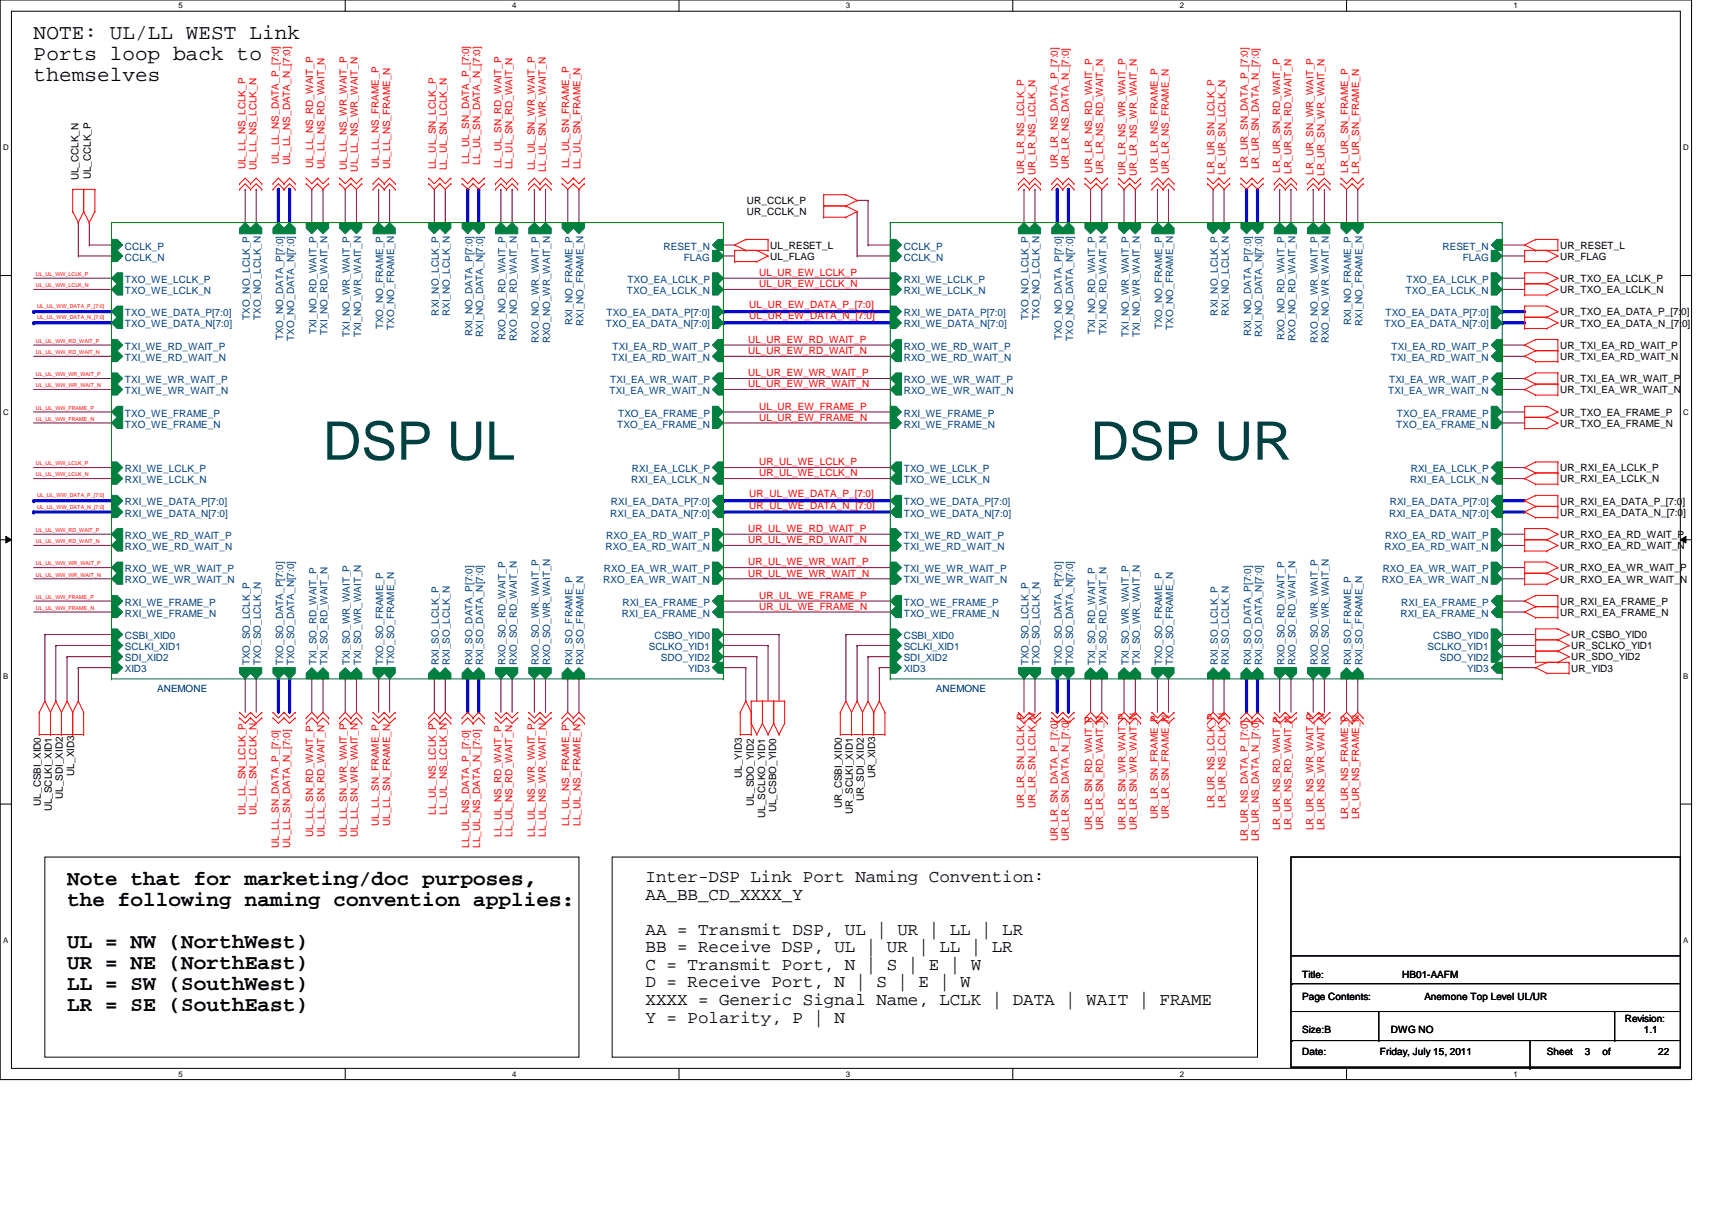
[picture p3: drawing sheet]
<svg xmlns="http://www.w3.org/2000/svg" width="297mm" height="210mm" viewBox="0 0 297 210" stroke-linecap="round" stroke-linejoin="round" font-family="sans-serif">
<defs><g id="words">
<g font-size="9.2" fill="#004040">
<text x="56" y="79.8">DSP UL</text>
<text x="189.2" y="79.8">DSP UR</text>
</g>
<g font-size="3.6">
<text x="5.8" y="6.8">NOTE: UL/LL WEST Link</text>
<text x="5.8" y="10.5">Ports loop back to</text>
<text x="5.8" y="14.1">themselves</text>
<text x="11.6" y="153.6">Note that for marketing/doc purposes,</text>
<text x="11.6" y="157.2">the following naming convention applies:</text>
<text x="11.6" y="164.5">UL = NW (NorthWest)</text>
<text x="11.6" y="168.1">UR = NE (NorthEast)</text>
<text x="11.6" y="171.8">LL = SW (SouthWest)</text>
<text x="11.6" y="175.4">LR = SE (SouthEast)</text>
</g>
<g font-size="3">
<text x="112" y="153">Inter-DSP Link Port Naming Convention:</text>
<text x="112" y="156">AA_BB_CD_XXXX_Y</text>
<text x="112" y="162.1">AA = Transmit DSP, UL | UR | LL | LR</text>
<text x="112" y="165.2">BB = Receive DSP, UL | UR | LL | LR</text>
<text x="112" y="168.2">C = Transmit Port, N | S | E | W</text>
<text x="112" y="171.3">D = Receive Port, N | S | E | W</text>
<text x="112" y="174.3">XXXX = Generic Signal Name, LCLK | DATA | WAIT | FRAME</text>
<text x="112" y="177.4">Y = Polarity, P | N</text>
</g>
<g font-size="1.7" fill="#f00">
<text x="42.6" y="29.4" transform="rotate(-90 42.6 29.4)">UL_LL_NS_LCLK_P</text>
<text x="44.5" y="29.5" transform="rotate(-90 44.5 29.5)">UL_LL_NS_LCLK_N</text>
<text x="48.4" y="28.4" transform="rotate(-90 48.4 28.4)">UL_LL_NS_DATA_P_[7:0]</text>
<text x="50.3" y="28.6" transform="rotate(-90 50.3 28.6)">UL_LL_NS_DATA_N_[7:0]</text>
<text x="54.4" y="29.2" transform="rotate(-90 54.4 29.2)">UL_LL_NS_RD_WAIT_P</text>
<text x="56.3" y="29.4" transform="rotate(-90 56.3 29.4)">UL_LL_NS_RD_WAIT_N</text>
<text x="60.2" y="29.5" transform="rotate(-90 60.2 29.5)">UL_LL_NS_WR_WAIT_P</text>
<text x="62.1" y="29.8" transform="rotate(-90 62.1 29.8)">UL_LL_NS_WR_WAIT_N</text>
<text x="65.7" y="29.2" transform="rotate(-90 65.7 29.2)">UL_LL_NS_FRAME_P</text>
<text x="67.7" y="29.4" transform="rotate(-90 67.7 29.4)">UL_LL_NS_FRAME_N</text>
<text x="75.6" y="29.4" transform="rotate(-90 75.6 29.4)">LL_UL_SN_LCLK_P</text>
<text x="77.5" y="29.5" transform="rotate(-90 77.5 29.5)">LL_UL_SN_LCLK_N</text>
<text x="81.4" y="28.4" transform="rotate(-90 81.4 28.4)">LL_UL_SN_DATA_P_[7:0]</text>
<text x="83.3" y="28.6" transform="rotate(-90 83.3 28.6)">LL_UL_SN_DATA_N_[7:0]</text>
<text x="87" y="29.2" transform="rotate(-90 87 29.2)">LL_UL_SN_RD_WAIT_P</text>
<text x="88.9" y="29.4" transform="rotate(-90 88.9 29.4)">LL_UL_SN_RD_WAIT_N</text>
<text x="92.8" y="29.5" transform="rotate(-90 92.8 29.5)">LL_UL_SN_WR_WAIT_P</text>
<text x="94.7" y="29.8" transform="rotate(-90 94.7 29.8)">LL_UL_SN_WR_WAIT_N</text>
<text x="98.8" y="29.2" transform="rotate(-90 98.8 29.2)">LL_UL_SN_FRAME_P</text>
<text x="100.7" y="29.4" transform="rotate(-90 100.7 29.4)">LL_UL_SN_FRAME_N</text>
<text x="183.5" y="29.2" transform="rotate(-90 183.5 29.2)">UR_LR_NS_DATA_P_[7:0]</text>
<text x="185.5" y="29.4" transform="rotate(-90 185.5 29.4)">UR_LR_NS_DATA_N_[7:0]</text>
<text x="189.5" y="29.9" transform="rotate(-90 189.5 29.9)">UR_LR_NS_RD_WAIT_P</text>
<text x="200.9" y="29.9" transform="rotate(-90 200.9 29.9)">UR_LR_NS_FRAME_P</text>
<text x="216.5" y="29.2" transform="rotate(-90 216.5 29.2)">LR_UR_SN_DATA_P_[7:0]</text>
<text x="218.4" y="29.4" transform="rotate(-90 218.4 29.4)">LR_UR_SN_DATA_N_[7:0]</text>
<text x="222.1" y="29.9" transform="rotate(-90 222.1 29.9)">LR_UR_SN_RD_WAIT_P</text>
<text x="233.9" y="29.9" transform="rotate(-90 233.9 29.9)">LR_UR_SN_FRAME_P</text>
<text x="177.7" y="30.1" transform="rotate(-90 177.7 30.1)">UR_LR_NS_LCLK_P</text>
<text x="179.7" y="30.3" transform="rotate(-90 179.7 30.3)">UR_LR_NS_LCLK_N</text>
<text x="191.4" y="30.1" transform="rotate(-90 191.4 30.1)">UR_LR_NS_RD_WAIT_N</text>
<text x="195.3" y="30.3" transform="rotate(-90 195.3 30.3)">UR_LR_NS_WR_WAIT_P</text>
<text x="197.2" y="30.5" transform="rotate(-90 197.2 30.5)">UR_LR_NS_WR_WAIT_N</text>
<text x="202.8" y="30.1" transform="rotate(-90 202.8 30.1)">UR_LR_NS_FRAME_N</text>
<text x="210.7" y="30.1" transform="rotate(-90 210.7 30.1)">LR_UR_SN_LCLK_P</text>
<text x="212.6" y="30.3" transform="rotate(-90 212.6 30.3)">LR_UR_SN_LCLK_N</text>
<text x="224.1" y="30.1" transform="rotate(-90 224.1 30.1)">LR_UR_SN_RD_WAIT_N</text>
<text x="227.9" y="30.3" transform="rotate(-90 227.9 30.3)">LR_UR_SN_WR_WAIT_P</text>
<text x="229.8" y="30.5" transform="rotate(-90 229.8 30.5)">LR_UR_SN_WR_WAIT_N</text>
<text x="235.8" y="30.1" transform="rotate(-90 235.8 30.1)">LR_UR_SN_FRAME_N</text>
<text x="131.7" y="47.9">UL_UR_EW_LCLK_P</text>
<text x="130" y="53.5">UL_UR_EW_DATA_P_[7:0]</text>
<text x="131.7" y="49.8">UL_UR_EW_LCLK_N</text>
<text x="129.8" y="59.5">UL_UR_EW_RD_WAIT_P</text>
<text x="130" y="55.4">UL_UR_EW_DATA_N_[7:0]</text>
<text x="129.8" y="61.4">UL_UR_EW_RD_WAIT_N</text>
<text x="129.8" y="65.3">UL_UR_EW_WR_WAIT_P</text>
<text x="129.8" y="67.2">UL_UR_EW_WR_WAIT_N</text>
<text x="131.7" y="71.1">UL_UR_EW_FRAME_P</text>
<text x="131.7" y="73">UL_UR_EW_FRAME_N</text>
<text x="131.7" y="80.7">UR_UL_WE_LCLK_P</text>
<text x="131.7" y="82.6">UR_UL_WE_LCLK_N</text>
<text x="130" y="86.3">UR_UL_WE_DATA_P_[7:0]</text>
<text x="130" y="88.2">UR_UL_WE_DATA_N_[7:0]</text>
<text x="129.8" y="92.3">UR_UL_WE_RD_WAIT_P</text>
<text x="129.8" y="94.2">UR_UL_WE_RD_WAIT_N</text>
<text x="129.8" y="98.1">UR_UL_WE_WR_WAIT_P</text>
<text x="129.8" y="100">UR_UL_WE_WR_WAIT_N</text>
<text x="131.7" y="103.9">UR_UL_WE_FRAME_P</text>
<text x="131.7" y="105.8">UR_UL_WE_FRAME_N</text>
<text x="42.6" y="141.3" transform="rotate(-90 42.6 141.3)">UL_LL_SN_LCLK_P</text>
<text x="44.5" y="141.3" transform="rotate(-90 44.5 141.3)">UL_LL_SN_LCLK_N</text>
<text x="65.7" y="143.3" transform="rotate(-90 65.7 143.3)">UL_LL_SN_FRAME_P</text>
<text x="67.7" y="143.3" transform="rotate(-90 67.7 143.3)">UL_LL_SN_FRAME_N</text>
<text x="75.6" y="141.3" transform="rotate(-90 75.6 141.3)">LL_UL_NS_LCLK_P</text>
<text x="77.5" y="141.3" transform="rotate(-90 77.5 141.3)">LL_UL_NS_LCLK_N</text>
<text x="98.8" y="143.3" transform="rotate(-90 98.8 143.3)">LL_UL_NS_FRAME_P</text>
<text x="100.7" y="143.3" transform="rotate(-90 100.7 143.3)">LL_UL_NS_FRAME_N</text>
<text x="177.7" y="140.2" transform="rotate(-90 177.7 140.2)">UR_LR_SN_LCLK_P</text>
<text x="179.7" y="140.2" transform="rotate(-90 179.7 140.2)">UR_LR_SN_LCLK_N</text>
<text x="200.9" y="142.1" transform="rotate(-90 200.9 142.1)">UR_LR_SN_FRAME_P</text>
<text x="202.8" y="142.1" transform="rotate(-90 202.8 142.1)">UR_LR_SN_FRAME_N</text>
<text x="210.7" y="140.2" transform="rotate(-90 210.7 140.2)">LR_UR_NS_LCLK_P</text>
<text x="212.6" y="140.2" transform="rotate(-90 212.6 140.2)">LR_UR_NS_LCLK_N</text>
<text x="233.9" y="142.1" transform="rotate(-90 233.9 142.1)">LR_UR_NS_FRAME_P</text>
<text x="235.8" y="142.1" transform="rotate(-90 235.8 142.1)">LR_UR_NS_FRAME_N</text>
<text x="48.4" y="147.1" transform="rotate(-90 48.4 147.1)">UL_LL_SN_DATA_P_[7:0]</text>
<text x="50.3" y="147.1" transform="rotate(-90 50.3 147.1)">UL_LL_SN_DATA_N_[7:0]</text>
<text x="54.4" y="145.2" transform="rotate(-90 54.4 145.2)">UL_LL_SN_RD_WAIT_P</text>
<text x="56.3" y="145.2" transform="rotate(-90 56.3 145.2)">UL_LL_SN_RD_WAIT_N</text>
<text x="60.2" y="145.2" transform="rotate(-90 60.2 145.2)">UL_LL_SN_WR_WAIT_P</text>
<text x="62.1" y="145.2" transform="rotate(-90 62.1 145.2)">UL_LL_SN_WR_WAIT_N</text>
<text x="81.4" y="147.1" transform="rotate(-90 81.4 147.1)">LL_UL_NS_DATA_P_[7:0]</text>
<text x="83.3" y="147.1" transform="rotate(-90 83.3 147.1)">LL_UL_NS_DATA_N_[7:0]</text>
<text x="87" y="145.2" transform="rotate(-90 87 145.2)">LL_UL_NS_RD_WAIT_P</text>
<text x="88.9" y="145.2" transform="rotate(-90 88.9 145.2)">LL_UL_NS_RD_WAIT_N</text>
<text x="92.8" y="145.2" transform="rotate(-90 92.8 145.2)">LL_UL_NS_WR_WAIT_P</text>
<text x="94.7" y="145.2" transform="rotate(-90 94.7 145.2)">LL_UL_NS_WR_WAIT_N</text>
<text x="183.5" y="146" transform="rotate(-90 183.5 146)">UR_LR_SN_DATA_P_[7:0]</text>
<text x="185.5" y="146" transform="rotate(-90 185.5 146)">UR_LR_SN_DATA_N_[7:0]</text>
<text x="189.5" y="144" transform="rotate(-90 189.5 144)">UR_LR_SN_RD_WAIT_P</text>
<text x="191.4" y="144" transform="rotate(-90 191.4 144)">UR_LR_SN_RD_WAIT_N</text>
<text x="195.3" y="144" transform="rotate(-90 195.3 144)">UR_LR_SN_WR_WAIT_P</text>
<text x="197.2" y="144" transform="rotate(-90 197.2 144)">UR_LR_SN_WR_WAIT_N</text>
<text x="216.5" y="146" transform="rotate(-90 216.5 146)">LR_UR_NS_DATA_P_[7:0]</text>
<text x="218.4" y="146" transform="rotate(-90 218.4 146)">LR_UR_NS_DATA_N_[7:0]</text>
<text x="222.1" y="144" transform="rotate(-90 222.1 144)">LR_UR_NS_RD_WAIT_P</text>
<text x="224.1" y="144" transform="rotate(-90 224.1 144)">LR_UR_NS_RD_WAIT_N</text>
<text x="227.9" y="144" transform="rotate(-90 227.9 144)">LR_UR_NS_WR_WAIT_P</text>
<text x="229.8" y="144" transform="rotate(-90 229.8 144)">LR_UR_NS_WR_WAIT_N</text>
</g>
<g font-size="1.7">
<text x="13.6" y="31.3" transform="rotate(-90 13.6 31.3)">UL_CCLK_N</text>
<text x="15.7" y="31.1" transform="rotate(-90 15.7 31.1)">UL_CCLK_P</text>
<text x="129.6" y="35.4">UR_CCLK_P</text>
<text x="129.6" y="37.3">UR_CCLK_N</text>
<text x="133.6" y="43.1">UL_RESET_L</text>
<text x="133.6" y="45">UL_FLAG</text>
<text x="270.7" y="43.1">UR_RESET_L</text>
<text x="270.7" y="45">UR_FLAG</text>
<text x="270.7" y="48.9">UR_TXO_EA_LCLK_P</text>
<text x="270.7" y="50.8">UR_TXO_EA_LCLK_N</text>
<text x="270.7" y="54.7">UR_TXO_EA_DATA_P_[7:0]</text>
<text x="270.7" y="56.6">UR_TXO_EA_DATA_N_[7:0]</text>
<text x="270.7" y="60.5">UR_TXI_EA_RD_WAIT_P</text>
<text x="270.7" y="62.4">UR_TXI_EA_RD_WAIT_N</text>
<text x="270.7" y="66.3">UR_TXI_EA_WR_WAIT_P</text>
<text x="270.7" y="68.2">UR_TXI_EA_WR_WAIT_N</text>
<text x="270.7" y="72.1">UR_TXO_EA_FRAME_P</text>
<text x="270.7" y="74">UR_TXO_EA_FRAME_N</text>
<text x="270.7" y="81.7">UR_RXI_EA_LCLK_P</text>
<text x="270.7" y="83.7">UR_RXI_EA_LCLK_N</text>
<text x="270.7" y="87.5">UR_RXI_EA_DATA_P_[7:0]</text>
<text x="270.7" y="89.5">UR_RXI_EA_DATA_N_[7:0]</text>
<text x="270.7" y="93.3">UR_RXO_EA_RD_WAIT_P</text>
<text x="270.7" y="95.2">UR_RXO_EA_RD_WAIT_N</text>
<text x="270.7" y="99.1">UR_RXO_EA_WR_WAIT_P</text>
<text x="270.7" y="101">UR_RXO_EA_WR_WAIT_N</text>
<text x="270.7" y="104.9">UR_RXI_EA_FRAME_P</text>
<text x="270.7" y="106.8">UR_RXI_EA_FRAME_N</text>
<text x="272.6" y="110.7">UR_CSBO_YID0</text>
<text x="272.6" y="112.6">UR_SCLKO_YID1</text>
<text x="272.6" y="114.6">UR_SDO_YID2</text>
<text x="272.6" y="116.5">UR_YID3</text>
<text x="12.9" y="134.6" transform="rotate(-90 12.9 134.6)">UL_XID3</text>
<text x="128.7" y="135" transform="rotate(-90 128.7 135)">UL_YID3</text>
<text x="151.8" y="135" transform="rotate(-90 151.8 135)">UR_XID3</text>
<text x="7.1" y="139.8" transform="rotate(-90 7.1 139.8)">UL_CSBI_XID0</text>
<text x="9" y="140.8" transform="rotate(-90 9 140.8)">UL_SCLKI_XID1</text>
<text x="10.9" y="138.6" transform="rotate(-90 10.9 138.6)">UL_SDI_XID2</text>
<text x="130.8" y="139.8" transform="rotate(-90 130.8 139.8)">UL_SDO_YID2</text>
<text x="132.8" y="141.9" transform="rotate(-90 132.8 141.9)">UL_SCLKO_YID1</text>
<text x="134.7" y="140.9" transform="rotate(-90 134.7 140.9)">UL_CSBO_YID0</text>
<text x="146" y="140.2" transform="rotate(-90 146 140.2)">UR_CSBI_XID0</text>
<text x="148" y="141.1" transform="rotate(-90 148 141.1)">UR_SCLKI_XID1</text>
<text x="149.9" y="139" transform="rotate(-90 149.9 139)">UR_SDI_XID2</text>
<text x="225.9" y="169.6">Title:</text>
<text x="225.9" y="173.4">Page Contents:</text>
<text x="243.3" y="169.6">HB01-AAFM</text>
<text x="247.1" y="173.4">Anemone Top Level UL/UR</text>
<text x="225.9" y="179.2">Size:B</text>
<text x="241.3" y="179.2">DWG NO</text>
<text x="281.9" y="177.3">Revision:</text>
<text x="285.2" y="179.2">1.1</text>
<text x="225.9" y="183.1">Date:</text>
<text x="239.4" y="183.1">Friday, July 15, 2011</text>
<text x="268.4" y="183.1">Sheet</text>
<text x="275" y="183.1">3</text>
<text x="278" y="183.1">of</text>
<text x="287.7" y="183.1">22</text>
</g>
<g font-size="1.7" fill="#004080">
<text x="21.7" y="43.3">CCLK_P</text>
<text x="21.7" y="45.2">CCLK_N</text>
<text x="115.1" y="43.3">RESET_N</text>
<text x="118.7" y="45.2">FLAG</text>
<text x="156.8" y="43.3">CCLK_P</text>
<text x="156.8" y="45.2">CCLK_N</text>
<text x="250.3" y="43.3">RESET_N</text>
<text x="253.8" y="45.2">FLAG</text>
<text x="21.7" y="49.1">TXO_WE_LCLK_P</text>
<text x="21.7" y="51">TXO_WE_LCLK_N</text>
<text x="108.8" y="51">TXO_EA_LCLK_N</text>
<text x="108.9" y="49.1">TXO_EA_LCLK_P</text>
<text x="156.8" y="49.1">RXI_WE_LCLK_P</text>
<text x="156.8" y="51">RXI_WE_LCLK_N</text>
<text x="243.9" y="51">TXO_EA_LCLK_N</text>
<text x="244" y="49.1">TXO_EA_LCLK_P</text>
<text x="21.7" y="54.9">TXO_WE_DATA_P[7:0]</text>
<text x="21.7" y="56.8">TXO_WE_DATA_N[7:0]</text>
<text x="43.3" y="55.5" transform="rotate(-90 43.3 55.5)">TXO_NO_LCLK_P</text>
<text x="45.3" y="55.5" transform="rotate(-90 45.3 55.5)">TXO_NO_LCLK_N</text>
<text x="49.1" y="59.1" transform="rotate(-90 49.1 59.1)">TXO_NO_DATA_P[7:0]</text>
<text x="51.1" y="59.1" transform="rotate(-90 51.1 59.1)">TXO_NO_DATA_N[7:0]</text>
<text x="54.9" y="58" transform="rotate(-90 54.9 58)">TXI_NO_RD_WAIT_P</text>
<text x="56.9" y="58.1" transform="rotate(-90 56.9 58.1)">TXI_NO_RD_WAIT_N</text>
<text x="60.7" y="58.4" transform="rotate(-90 60.7 58.4)">TXI_NO_WR_WAIT_P</text>
<text x="62.7" y="58.5" transform="rotate(-90 62.7 58.5)">TXI_NO_WR_WAIT_N</text>
<text x="66.5" y="57.1" transform="rotate(-90 66.5 57.1)">TXO_NO_FRAME_P</text>
<text x="68.4" y="57.2" transform="rotate(-90 68.4 57.2)">TXO_NO_FRAME_N</text>
<text x="76.2" y="54.7" transform="rotate(-90 76.2 54.7)">RXI_NO_LCLK_P</text>
<text x="78.1" y="54.8" transform="rotate(-90 78.1 54.8)">RXI_NO_LCLK_N</text>
<text x="82" y="58.3" transform="rotate(-90 82 58.3)">RXI_NO_DATA_P[7:0]</text>
<text x="83.9" y="58.4" transform="rotate(-90 83.9 58.4)">RXI_NO_DATA_N[7:0]</text>
<text x="87.7" y="59.1" transform="rotate(-90 87.7 59.1)">RXO_NO_RD_WAIT_P</text>
<text x="89.7" y="59.1" transform="rotate(-90 89.7 59.1)">RXO_NO_RD_WAIT_N</text>
<text x="93.5" y="59.5" transform="rotate(-90 93.5 59.5)">RXO_NO_WR_WAIT_P</text>
<text x="95.5" y="59.6" transform="rotate(-90 95.5 59.6)">RXO_NO_WR_WAIT_N</text>
<text x="99.3" y="56.4" transform="rotate(-90 99.3 56.4)">RXI_NO_FRAME_P</text>
<text x="101.3" y="56.5" transform="rotate(-90 101.3 56.5)">RXI_NO_FRAME_N</text>
<text x="105.1" y="56.8">TXO_EA_DATA_N[7:0]</text>
<text x="105.2" y="54.9">TXO_EA_DATA_P[7:0]</text>
<text x="156.8" y="54.9">RXI_WE_DATA_P[7:0]</text>
<text x="156.8" y="56.8">RXI_WE_DATA_N[7:0]</text>
<text x="178.5" y="55.5" transform="rotate(-90 178.5 55.5)">TXO_NO_LCLK_P</text>
<text x="180.4" y="55.5" transform="rotate(-90 180.4 55.5)">TXO_NO_LCLK_N</text>
<text x="184.2" y="59.1" transform="rotate(-90 184.2 59.1)">TXO_NO_DATA_P[7:0]</text>
<text x="186.2" y="59.1" transform="rotate(-90 186.2 59.1)">TXO_NO_DATA_N[7:0]</text>
<text x="190" y="58" transform="rotate(-90 190 58)">TXI_NO_RD_WAIT_P</text>
<text x="192" y="58.1" transform="rotate(-90 192 58.1)">TXI_NO_RD_WAIT_N</text>
<text x="195.8" y="58.4" transform="rotate(-90 195.8 58.4)">TXI_NO_WR_WAIT_P</text>
<text x="197.8" y="58.5" transform="rotate(-90 197.8 58.5)">TXI_NO_WR_WAIT_N</text>
<text x="201.6" y="57.1" transform="rotate(-90 201.6 57.1)">TXO_NO_FRAME_P</text>
<text x="203.5" y="57.2" transform="rotate(-90 203.5 57.2)">TXO_NO_FRAME_N</text>
<text x="211.3" y="54.7" transform="rotate(-90 211.3 54.7)">RXI_NO_LCLK_P</text>
<text x="213.2" y="54.8" transform="rotate(-90 213.2 54.8)">RXI_NO_LCLK_N</text>
<text x="217.1" y="58.3" transform="rotate(-90 217.1 58.3)">RXI_NO_DATA_P[7:0]</text>
<text x="219" y="58.4" transform="rotate(-90 219 58.4)">RXI_NO_DATA_N[7:0]</text>
<text x="222.8" y="59.1" transform="rotate(-90 222.8 59.1)">RXO_NO_RD_WAIT_P</text>
<text x="224.8" y="59.1" transform="rotate(-90 224.8 59.1)">RXO_NO_RD_WAIT_N</text>
<text x="228.6" y="59.5" transform="rotate(-90 228.6 59.5)">RXO_NO_WR_WAIT_P</text>
<text x="230.6" y="59.6" transform="rotate(-90 230.6 59.6)">RXO_NO_WR_WAIT_N</text>
<text x="234.4" y="56.4" transform="rotate(-90 234.4 56.4)">RXI_NO_FRAME_P</text>
<text x="236.4" y="56.5" transform="rotate(-90 236.4 56.5)">RXI_NO_FRAME_N</text>
<text x="240.2" y="56.8">TXO_EA_DATA_N[7:0]</text>
<text x="240.4" y="54.9">TXO_EA_DATA_P[7:0]</text>
<text x="21.7" y="62.6">TXI_WE_RD_WAIT_N</text>
<text x="21.7" y="60.7">TXI_WE_RD_WAIT_P</text>
<text x="106.2" y="62.6">TXI_EA_RD_WAIT_N</text>
<text x="106.3" y="60.7">TXI_EA_RD_WAIT_P</text>
<text x="156.8" y="62.6">RXO_WE_RD_WAIT_N</text>
<text x="156.8" y="60.7">RXO_WE_RD_WAIT_P</text>
<text x="241.3" y="62.6">TXI_EA_RD_WAIT_N</text>
<text x="241.4" y="60.7">TXI_EA_RD_WAIT_P</text>
<text x="21.7" y="68.4">TXI_WE_WR_WAIT_N</text>
<text x="21.7" y="66.5">TXI_WE_WR_WAIT_P</text>
<text x="105.7" y="68.4">TXI_EA_WR_WAIT_N</text>
<text x="105.9" y="66.5">TXI_EA_WR_WAIT_P</text>
<text x="156.8" y="68.4">RXO_WE_WR_WAIT_N</text>
<text x="156.8" y="66.5">RXO_WE_WR_WAIT_P</text>
<text x="240.9" y="68.4">TXI_EA_WR_WAIT_N</text>
<text x="241" y="66.5">TXI_EA_WR_WAIT_P</text>
<text x="21.7" y="72.3">TXO_WE_FRAME_P</text>
<text x="21.7" y="74.2">TXO_WE_FRAME_N</text>
<text x="107.1" y="74.2">TXO_EA_FRAME_N</text>
<text x="107.2" y="72.3">TXO_EA_FRAME_P</text>
<text x="156.8" y="72.3">RXI_WE_FRAME_P</text>
<text x="156.8" y="74.2">RXI_WE_FRAME_N</text>
<text x="242.2" y="74.2">TXO_EA_FRAME_N</text>
<text x="242.4" y="72.3">TXO_EA_FRAME_P</text>
<text x="21.7" y="81.9">RXI_WE_LCLK_P</text>
<text x="21.7" y="83.8">RXI_WE_LCLK_N</text>
<text x="109.5" y="83.8">RXI_EA_LCLK_N</text>
<text x="109.6" y="81.9">RXI_EA_LCLK_P</text>
<text x="156.8" y="81.9">TXO_WE_LCLK_P</text>
<text x="156.8" y="83.8">TXO_WE_LCLK_N</text>
<text x="244.6" y="83.8">RXI_EA_LCLK_N</text>
<text x="244.8" y="81.9">RXI_EA_LCLK_P</text>
<text x="21.7" y="87.7">RXI_WE_DATA_P[7:0]</text>
<text x="21.7" y="89.6">RXI_WE_DATA_N[7:0]</text>
<text x="105.9" y="89.6">RXI_EA_DATA_N[7:0]</text>
<text x="106" y="87.7">RXI_EA_DATA_P[7:0]</text>
<text x="156.8" y="87.7">TXO_WE_DATA_P[7:0]</text>
<text x="156.8" y="89.6">TXO_WE_DATA_N[7:0]</text>
<text x="241" y="89.6">RXI_EA_DATA_N[7:0]</text>
<text x="241.1" y="87.7">RXI_EA_DATA_P[7:0]</text>
<text x="21.7" y="95.4">RXO_WE_RD_WAIT_N</text>
<text x="21.7" y="93.5">RXO_WE_RD_WAIT_P</text>
<text x="105.1" y="95.4">RXO_EA_RD_WAIT_N</text>
<text x="105.2" y="93.5">RXO_EA_RD_WAIT_P</text>
<text x="156.8" y="95.4">TXI_WE_RD_WAIT_N</text>
<text x="156.8" y="93.5">TXI_WE_RD_WAIT_P</text>
<text x="240.2" y="95.4">RXO_EA_RD_WAIT_N</text>
<text x="240.3" y="93.5">RXO_EA_RD_WAIT_P</text>
<text x="21.7" y="101.2">RXO_WE_WR_WAIT_N</text>
<text x="21.7" y="99.3">RXO_WE_WR_WAIT_P</text>
<text x="104.6" y="101.2">RXO_EA_WR_WAIT_N</text>
<text x="104.8" y="99.3">RXO_EA_WR_WAIT_P</text>
<text x="156.8" y="101.2">TXI_WE_WR_WAIT_N</text>
<text x="156.8" y="99.3">TXI_WE_WR_WAIT_P</text>
<text x="239.8" y="101.2">RXO_EA_WR_WAIT_N</text>
<text x="239.9" y="99.3">RXO_EA_WR_WAIT_P</text>
<text x="21.7" y="105.1">RXI_WE_FRAME_P</text>
<text x="21.7" y="107">RXI_WE_FRAME_N</text>
<text x="107.9" y="107">RXI_EA_FRAME_N</text>
<text x="108" y="105.1">RXI_EA_FRAME_P</text>
<text x="156.8" y="105.1">TXO_WE_FRAME_P</text>
<text x="156.8" y="107">TXO_WE_FRAME_N</text>
<text x="243" y="107">RXI_EA_FRAME_N</text>
<text x="243.1" y="105.1">RXI_EA_FRAME_P</text>
<text x="21.7" y="110.9">CSBI_XID0</text>
<text x="21.7" y="112.8">SCLKI_XID1</text>
<text x="112.6" y="112.8">SCLKO_YID1</text>
<text x="113.5" y="110.9">CSBO_YID0</text>
<text x="156.8" y="110.9">CSBI_XID0</text>
<text x="156.8" y="112.8">SCLKI_XID1</text>
<text x="247.7" y="112.8">SCLKO_YID1</text>
<text x="248.7" y="110.9">CSBO_YID0</text>
<text x="21.7" y="116.6">XID3</text>
<text x="21.7" y="114.7">SDI_XID2</text>
<text x="43.3" y="115.4" transform="rotate(-90 43.3 115.4)">TXO_SO_LCLK_P</text>
<text x="45.3" y="115.4" transform="rotate(-90 45.3 115.4)">TXO_SO_LCLK_N</text>
<text x="49.1" y="115.4" transform="rotate(-90 49.1 115.4)">TXO_SO_DATA_P[7:0]</text>
<text x="51.1" y="115.4" transform="rotate(-90 51.1 115.4)">TXO_SO_DATA_N[7:0]</text>
<text x="54.9" y="115.4" transform="rotate(-90 54.9 115.4)">TXI_SO_RD_WAIT_P</text>
<text x="56.9" y="115.4" transform="rotate(-90 56.9 115.4)">TXI_SO_RD_WAIT_N</text>
<text x="60.7" y="115.4" transform="rotate(-90 60.7 115.4)">TXI_SO_WR_WAIT_P</text>
<text x="62.7" y="115.4" transform="rotate(-90 62.7 115.4)">TXI_SO_WR_WAIT_N</text>
<text x="66.5" y="115.4" transform="rotate(-90 66.5 115.4)">TXO_SO_FRAME_P</text>
<text x="68.4" y="115.4" transform="rotate(-90 68.4 115.4)">TXO_SO_FRAME_N</text>
<text x="76.2" y="115.4" transform="rotate(-90 76.2 115.4)">RXI_SO_LCLK_P</text>
<text x="78.1" y="115.4" transform="rotate(-90 78.1 115.4)">RXI_SO_LCLK_N</text>
<text x="82" y="115.4" transform="rotate(-90 82 115.4)">RXI_SO_DATA_P[7:0]</text>
<text x="83.9" y="115.4" transform="rotate(-90 83.9 115.4)">RXI_SO_DATA_N[7:0]</text>
<text x="87.7" y="115.4" transform="rotate(-90 87.7 115.4)">RXO_SO_RD_WAIT_P</text>
<text x="89.7" y="115.4" transform="rotate(-90 89.7 115.4)">RXO_SO_RD_WAIT_N</text>
<text x="93.5" y="115.4" transform="rotate(-90 93.5 115.4)">RXO_SO_WR_WAIT_P</text>
<text x="95.5" y="115.4" transform="rotate(-90 95.5 115.4)">RXO_SO_WR_WAIT_N</text>
<text x="99.3" y="115.4" transform="rotate(-90 99.3 115.4)">RXI_SO_FRAME_P</text>
<text x="101.3" y="115.4" transform="rotate(-90 101.3 115.4)">RXI_SO_FRAME_N</text>
<text x="114.7" y="114.7">SDO_YID2</text>
<text x="119.4" y="116.6">YID3</text>
<text x="156.8" y="116.6">XID3</text>
<text x="156.8" y="114.7">SDI_XID2</text>
<text x="178.5" y="115.4" transform="rotate(-90 178.5 115.4)">TXO_SO_LCLK_P</text>
<text x="180.4" y="115.4" transform="rotate(-90 180.4 115.4)">TXO_SO_LCLK_N</text>
<text x="184.2" y="115.4" transform="rotate(-90 184.2 115.4)">TXO_SO_DATA_P[7:0]</text>
<text x="186.2" y="115.4" transform="rotate(-90 186.2 115.4)">TXO_SO_DATA_N[7:0]</text>
<text x="190" y="115.4" transform="rotate(-90 190 115.4)">TXI_SO_RD_WAIT_P</text>
<text x="192" y="115.4" transform="rotate(-90 192 115.4)">TXI_SO_RD_WAIT_N</text>
<text x="195.8" y="115.4" transform="rotate(-90 195.8 115.4)">TXI_SO_WR_WAIT_P</text>
<text x="197.8" y="115.4" transform="rotate(-90 197.8 115.4)">TXI_SO_WR_WAIT_N</text>
<text x="201.6" y="115.4" transform="rotate(-90 201.6 115.4)">TXO_SO_FRAME_P</text>
<text x="203.5" y="115.4" transform="rotate(-90 203.5 115.4)">TXO_SO_FRAME_N</text>
<text x="211.3" y="115.4" transform="rotate(-90 211.3 115.4)">RXI_SO_LCLK_P</text>
<text x="213.2" y="115.4" transform="rotate(-90 213.2 115.4)">RXI_SO_LCLK_N</text>
<text x="217.1" y="115.4" transform="rotate(-90 217.1 115.4)">RXI_SO_DATA_P[7:0]</text>
<text x="219" y="115.4" transform="rotate(-90 219 115.4)">RXI_SO_DATA_N[7:0]</text>
<text x="222.8" y="115.4" transform="rotate(-90 222.8 115.4)">RXO_SO_RD_WAIT_P</text>
<text x="224.8" y="115.4" transform="rotate(-90 224.8 115.4)">RXO_SO_RD_WAIT_N</text>
<text x="228.6" y="115.4" transform="rotate(-90 228.6 115.4)">RXO_SO_WR_WAIT_P</text>
<text x="230.6" y="115.4" transform="rotate(-90 230.6 115.4)">RXO_SO_WR_WAIT_N</text>
<text x="234.4" y="115.4" transform="rotate(-90 234.4 115.4)">RXI_SO_FRAME_P</text>
<text x="236.4" y="115.4" transform="rotate(-90 236.4 115.4)">RXI_SO_FRAME_N</text>
<text x="249.8" y="114.7">SDO_YID2</text>
<text x="254.5" y="116.6">YID3</text>
</g>
<g font-size="1.7" fill="#000080">
<text x="27.3" y="120">ANEMONE</text>
<text x="162.4" y="120">ANEMONE</text>
</g>
<g font-size="1.4">
<text x="30.9" y="1.4">5</text>
<text x="88.9" y="1.4">4</text>
<text x="146.8" y="1.4">3</text>
<text x="204.7" y="1.4">2</text>
<text x="262.6" y="1.4">1</text>
<text x=".5" y="26.1">D</text>
<text x="292.1" y="26.1">D</text>
<text x=".5" y="71.9">C</text>
<text x="292.1" y="71.9">C</text>
<text x=".5" y="117.8">B</text>
<text x="292.1" y="117.8">B</text>
<text x=".5" y="163.6">A</text>
<text x="292.1" y="163.6">A</text>
<text x="30.9" y="186.8">5</text>
<text x="88.9" y="186.8">4</text>
<text x="146.8" y="186.8">3</text>
<text x="204.7" y="186.8">2</text>
<text x="262.6" y="186.8">1</text>
</g>
<g font-size=".9" fill="#f00">
<text x="6.2" y="47.9">UL_UL_WW_LCLK_P</text>
<text x="6.2" y="49.8">UL_UL_WW_LCLK_N</text>
<text x="6.4" y="53.5">UL_UL_WW_DATA_P_[7:0]</text>
<text x="6.2" y="59.5">UL_UL_WW_RD_WAIT_P</text>
<text x="6.4" y="55.4">UL_UL_WW_DATA_N_[7:0]</text>
<text x="6.2" y="61.4">UL_UL_WW_RD_WAIT_N</text>
<text x="6.2" y="65.3">UL_UL_WW_WR_WAIT_P</text>
<text x="6.2" y="67.2">UL_UL_WW_WR_WAIT_N</text>
<text x="6.2" y="71.1">UL_UL_WW_FRAME_P</text>
<text x="6.2" y="73">UL_UL_WW_FRAME_N</text>
<text x="6.2" y="80.7">UL_UL_WW_LCLK_P</text>
<text x="6.2" y="82.6">UL_UL_WW_LCLK_N</text>
<text x="6.4" y="86.3">UL_UL_WW_DATA_P_[7:0]</text>
<text x="6.4" y="88.2">UL_UL_WW_DATA_N_[7:0]</text>
<text x="6.2" y="92.3">UL_UL_WW_RD_WAIT_P</text>
<text x="6.2" y="94.2">UL_UL_WW_RD_WAIT_N</text>
<text x="6.2" y="98.1">UL_UL_WW_WR_WAIT_P</text>
<text x="6.2" y="100">UL_UL_WW_WR_WAIT_N</text>
<text x="6.2" y="103.9">UL_UL_WW_FRAME_P</text>
<text x="6.2" y="105.8">UL_UL_WW_FRAME_N</text>
</g>
</g></defs>
<path d="M0 0h293.5v187.3h-293.5zM2 1.9h289.5v183.4h-289.5z" fill="none" stroke="#000" stroke-width=".17"/>
<g fill="#fff">
<path d="M30.9 .2h.8v1.5h-.8z"/>
<path d="M30.9 185.5h.8v1.6h-.8z"/>
</g>
<path d="M59.9 0v1.9M59.9 185.3v2" fill="none" stroke="#000" stroke-width=".17"/>
<g fill="#fff">
<path d="M88.9 .2h.7v1.5h-.7z"/>
<path d="M88.9 185.5h.7v1.6h-.7z"/>
</g>
<path d="M117.8 0v1.9M117.8 185.3v2" fill="none" stroke="#000" stroke-width=".17"/>
<g fill="#fff">
<path d="M146.8 .2h.7v1.5h-.7z"/>
<path d="M146.8 185.5h.7v1.6h-.7z"/>
</g>
<path d="M175.7 0v1.9M175.7 185.3v2" fill="none" stroke="#000" stroke-width=".17"/>
<g fill="#fff">
<path d="M204.7 .2h.7v1.5h-.7z"/>
<path d="M204.7 185.5h.7v1.6h-.7z"/>
</g>
<path d="M233.6 0v1.9M233.6 185.3v2" fill="none" stroke="#000" stroke-width=".17"/>
<g fill="#fff">
<path d="M262.6 .2h.8v1.5h-.8z"/>
<path d="M262.6 185.5h.8v1.6h-.8z"/>
<path d="M.5 24.8h1v1.6h-1z"/>
<path d="M292.1 24.8h.9v1.6h-.9z"/>
<path d="M.5 70.7h1v1.5h-1z"/>
<path d="M292.1 70.7h.9v1.5h-.9z"/>
</g>
<path d="M0 47.8h2M291.5 47.8h2" fill="none" stroke="#000" stroke-width=".17"/>
<g fill="#fff">
<path d="M.5 116.5h.9v1.6h-.9z"/>
<path d="M292.1 116.5h.8v1.6h-.8z"/>
</g>
<path d="M0 93.6h2M1 93l1 .6-1 .6zM291.5 93.6l1-.6v1.2zM291.5 93.6h2" fill="none" stroke="#000" stroke-width=".17"/>
<path d="M1 93l1 .6-1 .6zM291.5 93.6l1-.6v1.2z" fill="#000"/>
<g fill="#fff">
<path d="M.5 162.4h.9v1.5h-.9z"/>
<path d="M292.1 162.4h.8v1.5h-.8z"/>
</g>
<path d="M0 139.5h2M291.5 139.5h2M7.8 148.7h92.7v34.7h-92.7zM106.2 148.7h112v34.7h-112z" fill="none" stroke="#000" stroke-width=".17"/>
<g fill="none" stroke="#800040" stroke-width=".17">
<path d="M125.5 48.3h.1M125.5 50.2h.1M125.5 59.9h.1M125.5 48.3h29M125.5 50.2h29M125.5 59.9h29M125.5 61.8h.1M125.5 65.7h.1M125.5 67.6h.1M125.5 71.5h.1M125.5 73.4h.1M125.5 61.8h29"/>
<path d="M125.5 65.7h29M125.5 67.6h29M125.5 71.5h29M125.5 73.4h29M125.5 81.1h.1M125.5 83h.1M125.5 81.1h29M125.5 83h29"/>
</g>
<path d="M125.5 54.1h29" fill="none" stroke="#00f" stroke-width=".55"/>
<circle cx="125.5" cy="54.1" r=".28" fill="#00f"/>
<path d="M125.5 56h29" fill="none" stroke="#00f" stroke-width=".55"/>
<circle cx="125.5" cy="56" r=".28" fill="#00f"/>
<path d="M125.5 92.7h.1M125.5 94.6h.1M125.5 98.5h.1M125.5 92.7h29M125.5 94.6h29M125.5 98.5h29M125.5 100.4h.1M125.5 104.3h.1M125.5 106.2h.1M125.5 100.4h29M125.5 104.3h29M125.5 106.2h29" fill="none" stroke="#800040" stroke-width=".17"/>
<path d="M125.5 86.9h29" fill="none" stroke="#00f" stroke-width=".55"/>
<circle cx="125.5" cy="86.9" r=".28" fill="#00f"/>
<path d="M125.5 88.8h29" fill="none" stroke="#00f" stroke-width=".55"/>
<circle cx="125.5" cy="88.8" r=".28" fill="#00f"/>
<g fill="none" stroke="#800040" stroke-width=".17">
<path d="M260.6 48.3h.1M260.6 50.2h.1M260.6 59.9h.1M260.6 48.3h3.9M260.6 50.2h3.9M260.6 59.9h3.9M260.6 61.8h.1M260.6 65.7h.1M260.6 67.6h.1M260.6 71.5h.1M260.6 73.4h.1M260.6 61.8h3.9"/>
<path d="M260.6 65.7h3.9M260.6 67.6h3.9M260.6 71.5h3.9M260.6 73.4h3.9"/>
</g>
<path d="M260.6 54.1h3.9" fill="none" stroke="#00f" stroke-width=".55"/>
<circle cx="260.6" cy="54.1" r=".28" fill="#00f"/>
<path d="M260.6 56h3.9" fill="none" stroke="#00f" stroke-width=".55"/>
<circle cx="260.6" cy="56" r=".28" fill="#00f"/>
<g fill="none" stroke="#800040" stroke-width=".17">
<path d="M260.6 81.1h.1M260.6 83h.1M260.6 92.7h.1M260.6 94.6h.1M260.6 98.5h.1M260.6 81.1h3.9M260.6 83h3.9M260.6 92.7h3.9M260.6 94.6h3.9M260.6 98.5h3.9M260.6 100.4h.1M260.6 104.3h.1"/>
<path d="M260.6 106.2h.1M260.6 100.4h3.9M260.6 104.3h3.9M260.6 106.2h3.9"/>
</g>
<path d="M260.6 86.9h3.9" fill="none" stroke="#00f" stroke-width=".55"/>
<circle cx="260.6" cy="86.9" r=".28" fill="#00f"/>
<path d="M260.6 88.8h3.9" fill="none" stroke="#00f" stroke-width=".55"/>
<circle cx="260.6" cy="88.8" r=".28" fill="#00f"/>
<g fill="none" stroke="#800040" stroke-width=".17">
<path d="M42.5 32.9h.1M42.5 32.9v5.7M44.4 32.9h.1M44.4 32.9v5.7M54.1 32.9h.1M54.1 32.9v5.7M56 32.9h.1M56 32.9v5.7M59.9 32.9h.1M59.9 32.9v5.7M61.8 32.9h.1M61.8 32.9v5.7"/>
<path d="M65.7 32.9h.1M65.7 32.9v5.7M67.6 32.9h.1M67.6 32.9v5.7"/>
</g>
<path d="M48.3 32.9v5.7" fill="none" stroke="#00f" stroke-width=".55"/>
<circle cx="48.3" cy="32.9" r=".28" fill="#00f"/>
<path d="M50.2 32.9v5.7" fill="none" stroke="#00f" stroke-width=".55"/>
<circle cx="50.2" cy="32.9" r=".28" fill="#00f"/>
<g fill="none" stroke="#800040" stroke-width=".17">
<path d="M75.3 32.9h.1M75.3 32.9v5.7M77.3 32.9h.1M77.3 32.9v5.7M86.9 32.9h.1M86.9 32.9v5.7M88.9 32.9h.1M88.9 32.9v5.7M92.7 32.9h.1M92.7 32.9v5.7M94.7 32.9h.1M94.7 32.9v5.7"/>
<path d="M98.5 32.9h.1M98.5 32.9v5.7M100.5 32.9h.1M100.5 32.9v5.7"/>
</g>
<path d="M81.1 32.9v5.7" fill="none" stroke="#00f" stroke-width=".55"/>
<circle cx="81.1" cy="32.9" r=".28" fill="#00f"/>
<path d="M83.1 32.9v5.7" fill="none" stroke="#00f" stroke-width=".55"/>
<circle cx="83.1" cy="32.9" r=".28" fill="#00f"/>
<g fill="none" stroke="#800040" stroke-width=".17">
<path d="M42.5 117.8h.1M42.5 117.8v5.8M44.4 117.8h.1M44.4 117.8v5.8M54.1 117.8h.1M54.1 117.8v5.8M56 117.8h.1M56 117.8v5.8M59.9 117.8h.1M59.9 117.8v5.8M61.8 117.8h.1M61.8 117.8v5.8"/>
<path d="M65.7 117.8h.1M65.7 117.8v5.8M67.6 117.8h.1M67.6 117.8v5.8"/>
</g>
<path d="M48.3 117.8v5.8" fill="none" stroke="#00f" stroke-width=".55"/>
<circle cx="48.3" cy="117.8" r=".28" fill="#00f"/>
<path d="M50.2 117.8v5.8" fill="none" stroke="#00f" stroke-width=".55"/>
<circle cx="50.2" cy="117.8" r=".28" fill="#00f"/>
<g fill="none" stroke="#800040" stroke-width=".17">
<path d="M75.3 117.8h.1M75.3 117.8v5.8M77.3 117.8h.1M77.3 117.8v5.8M86.9 117.8h.1M86.9 117.8v5.8M88.9 117.8h.1M88.9 117.8v5.8M92.7 117.8h.1M92.7 117.8v5.8M94.7 117.8h.1M94.7 117.8v5.8"/>
<path d="M98.5 117.8h.1M98.5 117.8v5.8M100.5 117.8h.1M100.5 117.8v5.8"/>
</g>
<path d="M81.1 117.8v5.8" fill="none" stroke="#00f" stroke-width=".55"/>
<circle cx="81.1" cy="117.8" r=".28" fill="#00f"/>
<path d="M83.1 117.8v5.8" fill="none" stroke="#00f" stroke-width=".55"/>
<circle cx="83.1" cy="117.8" r=".28" fill="#00f"/>
<g fill="none" stroke="#800040" stroke-width=".17">
<path d="M177.7 32.9h.1M177.7 32.9v5.7M179.6 32.9h.1M179.6 32.9v5.7M189.2 32.9h.1M189.2 32.9v5.7M191.2 32.9h.1M191.2 32.9v5.7M195 32.9h.1M195 32.9v5.7M197 32.9h.1M197 32.9v5.7"/>
<path d="M200.8 32.9h.1M200.8 32.9v5.7M202.7 32.9h.1M202.7 32.9v5.7"/>
</g>
<path d="M183.4 32.9v5.7" fill="none" stroke="#00f" stroke-width=".55"/>
<circle cx="183.4" cy="32.9" r=".28" fill="#00f"/>
<path d="M185.4 32.9v5.7" fill="none" stroke="#00f" stroke-width=".55"/>
<circle cx="185.4" cy="32.9" r=".28" fill="#00f"/>
<g fill="none" stroke="#800040" stroke-width=".17">
<path d="M210.5 32.9h.1M210.5 32.9v5.7M212.4 32.9h.1M212.4 32.9v5.7M222 32.9h.1M222 32.9v5.7M224 32.9h.1M224 32.9v5.7M227.8 32.9h.1M227.8 32.9v5.7M229.8 32.9h.1M229.8 32.9v5.7"/>
<path d="M233.6 32.9h.1M233.6 32.9v5.7M235.6 32.9h.1M235.6 32.9v5.7"/>
</g>
<path d="M216.3 32.9v5.7" fill="none" stroke="#00f" stroke-width=".55"/>
<circle cx="216.3" cy="32.9" r=".28" fill="#00f"/>
<path d="M218.2 32.9v5.7" fill="none" stroke="#00f" stroke-width=".55"/>
<circle cx="218.2" cy="32.9" r=".28" fill="#00f"/>
<g fill="none" stroke="#800040" stroke-width=".17">
<path d="M177.7 117.8h.1M177.7 117.8v5.8M179.6 117.8h.1M179.6 117.8v5.8M189.2 117.8h.1M189.2 117.8v5.8M191.2 117.8h.1M191.2 117.8v5.8M195 117.8h.1M195 117.8v5.8M197 117.8h.1M197 117.8v5.8"/>
<path d="M200.8 117.8h.1M200.8 117.8v5.8M202.7 117.8h.1M202.7 117.8v5.8M210.5 117.8h.1M210.5 117.8v5.8M212.4 117.8h.1M212.4 117.8v5.8M222 117.8h.1M222 117.8v5.8M224 117.8h.1M224 117.8v5.8"/>
<path d="M227.8 117.8h.1M227.8 117.8v5.8M229.8 117.8h.1M229.8 117.8v5.8M233.6 117.8h.1M233.6 117.8v5.8M235.6 117.8h.1M235.6 117.8v5.8"/>
</g>
<path d="M183.4 117.8v5.8" fill="none" stroke="#00f" stroke-width=".55"/>
<circle cx="183.4" cy="117.8" r=".28" fill="#00f"/>
<path d="M185.4 117.8v5.8" fill="none" stroke="#00f" stroke-width=".55"/>
<circle cx="185.4" cy="117.8" r=".28" fill="#00f"/>
<path d="M216.3 117.8v5.8" fill="none" stroke="#00f" stroke-width=".55"/>
<circle cx="216.3" cy="117.8" r=".28" fill="#00f"/>
<path d="M218.2 117.8v5.8" fill="none" stroke="#00f" stroke-width=".55"/>
<circle cx="218.2" cy="117.8" r=".28" fill="#00f"/>
<g fill="none" stroke="#800040" stroke-width=".17">
<path d="M13.6 38.6h.1M13.6 38.6v5.8M15.5 38.6h.1M15.5 38.6v3.9M148.7 36.7h.1M148.7 34.8h.1M148.7 36.7v7.7M148.7 34.8h1.9M150.6 34.8h.1M150.6 34.8v7.7M5.8 48.3h13.5M5.8 50.2h13.5"/>
<path d="M5.8 59.9h13.5M13.6 44.4h.1M13.6 44.4h5.7M15.5 42.5h.1M15.5 42.5h3.8M19.3 48.3h.1M19.3 50.2h.1M19.3 59.9h.1M125.5 42.5h.1M125.5 44.4h.1M125.5 44.4h2M125.5 42.5h2"/>
<path d="M148.7 44.4h.1M148.7 44.4h5.8M150.6 42.5h.1M150.6 42.5h3.9M260.6 42.5h.1M260.6 44.4h.1M260.6 44.4h3.9M260.6 42.5h3.9M5.8 61.8h13.5M5.8 65.7h13.5M5.8 67.6h13.5M5.8 71.5h13.5"/>
<path d="M5.8 73.4h13.5M19.3 61.8h.1M19.3 65.7h.1M19.3 67.6h.1M19.3 71.5h.1M19.3 73.4h.1M7.8 110.1h.1M7.8 110.1v11.5M7.8 110.1h11.5M9.7 112h.1M9.7 112v9.6M9.7 112h9.6"/>
<path d="M11.6 113.9h.1M11.6 113.9v7.7M11.6 113.9h7.7M13.6 115.8h.1M13.6 115.8v5.8M13.6 115.8h5.7M125.5 115.8h.1M125.5 113.9h.1M125.5 112h.1M125.5 110.1h.1M125.5 110.1h9.7M125.5 112h7.8"/>
<path d="M125.5 113.9h5.8M125.5 115.8h3.9M129.4 115.8h.1M129.4 115.8v5.8M131.3 113.9h.1M131.3 113.9v7.7M133.3 112h.1M133.3 112v9.6M135.2 110.1h.1M135.2 110.1v11.5M146.8 110.1h.1M146.8 110.1h7.7"/>
<path d="M146.8 110.1v11.5M148.7 112h.1M148.7 112v9.6M148.7 112h5.8M150.6 113.9h.1M150.6 113.9v7.7M150.6 113.9h3.9M152.6 115.8h.1M152.6 115.8h1.9M152.6 115.8v5.8M260.6 110.1h.1M260.6 112h.1"/>
<path d="M260.6 113.9h.1M260.6 115.8h.1M260.6 110.1h5.8M260.6 112h5.8M260.6 113.9h5.8M260.6 115.8h5.8"/>
</g>
<path d="M5.8 54.1h13.5" fill="none" stroke="#00f" stroke-width=".55"/>
<circle cx="5.8" cy="54.1" r=".28" fill="#00f"/>
<path d="M5.8 56h13.5" fill="none" stroke="#00f" stroke-width=".55"/>
<circle cx="5.8" cy="56" r=".28" fill="#00f"/>
<g fill="none" stroke="#800040" stroke-width=".17">
<path d="M5.8 81.1h13.5M5.8 83h13.5M5.8 92.7h13.5M5.8 94.6h13.5M5.8 98.5h13.5M19.3 81.1h.1M19.3 83h.1M19.3 92.7h.1M19.3 94.6h.1M19.3 98.5h.1M5.8 100.4h13.5M5.8 104.3h13.5"/>
<path d="M5.8 106.2h13.5M19.3 100.4h.1M19.3 104.3h.1M19.3 106.2h.1"/>
</g>
<path d="M5.8 86.9h13.5" fill="none" stroke="#00f" stroke-width=".55"/>
<circle cx="5.8" cy="86.9" r=".28" fill="#00f"/>
<path d="M5.8 88.8h13.5" fill="none" stroke="#00f" stroke-width=".55"/>
<circle cx="5.8" cy="88.8" r=".28" fill="#00f"/>
<g fill="none" stroke="#f00" stroke-width=".17">
<path d="M12.6 36.7h.1M12.6 32.9h.1M12.6 32.9h3.9M12.6 36.7l1 1.9M12.6 32.9v3.8M13.6 38.6h.1M14.5 36.7h.1M14.5 32.9h.1M14.5 36.7l1 1.9M14.5 32.9v3.8M14.5 36.7l-.9 1.9M15.5 38.6h.1"/>
<path d="M16.5 36.7h.1M16.5 32.9h.1M16.5 32.9v3.8M16.5 36.7l-1 1.9M41.6 31.9h.1M41.6 32.9h.1M41.6 31.9l.9-1 1 1M41.6 32.9l.9-1 1 1M43.5 31.9h.1M43.5 32.9h.1M43.5 31.9l.9-1 1 1M43.5 32.9l.9-1 1 1"/>
<path d="M45.4 31.9h.1M45.4 32.9h.1M47.4 31.9h.1M47.4 32.9h.1M47.4 31.9l.9-1 1 1M47.4 32.9l.9-1 1 1M49.3 31.9h.1M49.3 32.9h.1M49.3 31.9l.9-1 1 1M49.3 32.9l.9-1 1 1M51.2 31.9h.1M51.2 32.9h.1"/>
<path d="M53.1 31.9h.1M53.1 30.9h.1M53.1 31.9l1 1 1-1M53.1 30.9l1 1 1-1M55.1 31.9h.1M55.1 30.9h.1M55.1 31.9l.9 1 1-1M55.1 30.9l.9 1 1-1M57 31.9h.1M57 30.9h.1M58.9 31.9h.1M58.9 30.9h.1"/>
<path d="M58.9 31.9l1 1 1-1M58.9 30.9l1 1 1-1M60.9 31.9h.1M60.9 30.9h.1M60.9 31.9l.9 1 1-1M60.9 30.9l.9 1 1-1M62.8 31.9h.1M62.8 30.9h.1M64.7 31.9h.1M64.7 32.9h.1M64.7 31.9l1-1 1 1M64.7 32.9l1-1 1 1"/>
<path d="M66.7 31.9h.1M66.7 32.9h.1M66.7 31.9l.9-1 1 1M66.7 32.9l.9-1 1 1M68.6 31.9h.1M68.6 32.9h.1M74.4 31.9h.1M74.4 30.9h.1M74.4 31.9l.9 1 1-1M74.4 30.9l.9 1 1-1M76.3 31.9h.1M76.3 30.9h.1"/>
<path d="M76.3 31.9l1 1 .9-1M76.3 30.9l1 1 .9-1M78.2 31.9h.1M78.2 30.9h.1M80.2 31.9h.1M80.2 30.9h.1M80.2 31.9l.9 1 1-1M80.2 30.9l.9 1 1-1M82.1 31.9h.1M82.1 30.9h.1M82.1 31.9l1 1 .9-1M82.1 30.9l1 1 .9-1"/>
<path d="M84 31.9h.1M84 30.9h.1M86 31.9h.1M86 32.9h.1M86 31.9l.9-1 1 1M86 32.9l.9-1 1 1M87.9 31.9h.1M87.9 32.9h.1M87.9 31.9l1-1 .9 1M87.9 32.9l1-1 .9 1M89.8 31.9h.1M89.8 32.9h.1"/>
<path d="M91.7 31.9h.1M91.7 32.9h.1M91.7 31.9l1-1 1 1M91.7 32.9l1-1 1 1M93.7 31.9h.1M93.7 32.9h.1M93.7 31.9l1-1 .9 1M93.7 32.9l1-1 .9 1M95.6 31.9h.1M95.6 32.9h.1M97.5 31.9h.1M97.5 30.9h.1"/>
<path d="M97.5 31.9l1 1 1-1M97.5 30.9l1 1 1-1M99.5 31.9h.1M99.5 30.9h.1M99.5 31.9l1 1 .9-1M99.5 30.9l1 1 .9-1M101.4 31.9h.1M101.4 30.9h.1M142.9 35.7h.1M142.9 33.8h.1M142.9 37.7h.1M142.9 33.8h3.9"/>
<path d="M142.9 35.7h3.9M142.9 33.8v3.9M142.9 37.7h3.9M146.8 33.8h.1M146.8 35.7h.1M146.8 37.7h.1M146.8 33.8l1.9 1M146.8 35.7l1.9 1M148.7 34.8h.1M148.7 36.7h.1M148.7 34.8l-1.9 .9M148.7 36.7l-1.9 1"/>
<path d="M176.7 31.9h.1M176.7 32.9h.1M176.7 31.9l1-1 .9 1M176.7 32.9l1-1 .9 1M178.6 31.9h.1M178.6 32.9h.1M178.6 31.9l1-1 .9 1M178.6 32.9l1-1 .9 1M180.5 31.9h.1M180.5 32.9h.1M182.5 31.9h.1M182.5 32.9h.1"/>
<path d="M182.5 31.9l.9-1 1 1M182.5 32.9l.9-1 1 1M184.4 31.9h.1M184.4 32.9h.1M184.4 31.9l1-1 .9 1M184.4 32.9l1-1 .9 1M186.3 31.9h.1M186.3 32.9h.1M188.3 31.9h.1M188.3 30.9h.1M188.3 31.9l.9 1 1-1M188.3 30.9l.9 1 1-1"/>
<path d="M190.2 31.9h.1M190.2 30.9h.1M190.2 31.9l1 1 .9-1M190.2 30.9l1 1 .9-1M192.1 31.9h.1M192.1 30.9h.1M194.1 31.9h.1M194.1 30.9h.1M194.1 31.9l.9 1 1-1M194.1 30.9l.9 1 1-1M196 31.9h.1M196 30.9h.1"/>
<path d="M196 31.9l1 1 .9-1M196 30.9l1 1 .9-1M197.9 31.9h.1M197.9 30.9h.1M199.9 31.9h.1M199.9 32.9h.1M199.9 31.9l.9-1 1 1M199.9 32.9l.9-1 1 1M201.8 31.9h.1M201.8 32.9h.1M201.8 31.9l.9-1 1 1M201.8 32.9l.9-1 1 1"/>
<path d="M203.7 31.9h.1M203.7 32.9h.1M209.5 31.9h.1M209.5 30.9h.1M209.5 31.9l1 1 1-1M209.5 30.9l1 1 1-1M211.5 31.9h.1M211.5 30.9h.1M211.5 31.9l.9 1 1-1M211.5 30.9l.9 1 1-1M213.4 31.9h.1M213.4 30.9h.1"/>
<path d="M215.3 31.9h.1M215.3 30.9h.1M215.3 31.9l1 1 .9-1M215.3 30.9l1 1 .9-1M217.2 31.9h.1M217.2 30.9h.1M217.2 31.9l1 1 1-1M217.2 30.9l1 1 1-1M219.2 31.9h.1M219.2 30.9h.1M221.1 31.9h.1M221.1 32.9h.1"/>
<path d="M221.1 31.9l.9-1 1 1M221.1 32.9l.9-1 1 1M223 31.9h.1M223 32.9h.1M223 31.9l1-1 1 1M223 32.9l1-1 1 1M225 31.9h.1M225 32.9h.1M226.9 31.9h.1M226.9 32.9h.1M226.9 31.9l.9-1 1 1M226.9 32.9l.9-1 1 1"/>
<path d="M228.8 31.9h.1M228.8 32.9h.1M228.8 31.9l1-1 1 1M228.8 32.9l1-1 1 1M230.8 31.9h.1M230.8 32.9h.1M232.7 31.9h.1M232.7 30.9h.1M232.7 31.9l.9 1 1-1M232.7 30.9l.9 1 1-1M234.6 31.9h.1M234.6 30.9h.1"/>
<path d="M234.6 31.9l1 1 .9-1M234.6 30.9l1 1 .9-1M236.5 31.9h.1M236.5 30.9h.1M127.5 42.5h.1M127.5 45.4h.1M127.5 43.4h.1M127.5 43.4h5.8M127.5 42.5l1.9 .9M127.5 45.4h3.8M127.5 43.4v2M129.4 41.5h.1"/>
<path d="M129.4 43.4h.1M129.4 41.5l-1.9 1M129.4 41.5h3.9M131.3 43.4h.1M131.3 45.4h.1M131.3 43.4l2 1M133.3 41.5h.1M133.3 43.4h.1M133.3 44.4h.1M133.3 41.5v1.9M133.3 44.4l-2 1M264.5 49.2h.1"/>
<path d="M264.5 47.3h.1M264.5 51.2h.1M264.5 55h.1M264.5 53.1h.1M264.5 57h.1M264.5 59.9h.1M264.5 42.5h.1M264.5 45.4h.1M264.5 43.4h.1M264.5 47.3h3.9M264.5 49.2h3.9M264.5 43.4v2"/>
<path d="M264.5 47.3v3.9M264.5 53.1v3.9M264.5 51.2h3.9M264.5 53.1h3.9M264.5 55h3.9M264.5 57h3.9M264.5 59.9l1.9 .9M264.5 43.4h5.8M264.5 45.4h3.9M264.5 42.5l1.9 .9M266.4 58.9h.1M266.4 41.5h.1"/>
<path d="M266.4 43.4h.1M266.4 58.9l-1.9 1M266.4 58.9h3.9M266.4 41.5h3.9M266.4 41.5l-1.9 1M268.4 47.3h.1M268.4 49.2h.1M268.4 51.2h.1M268.4 53.1h.1M268.4 55h.1M268.4 57h.1M268.4 43.4h.1"/>
<path d="M268.4 45.4h.1M268.4 47.3l1.9 1M268.4 49.2l1.9 1M268.4 53.1l1.9 1M268.4 55l1.9 1M268.4 43.4l1.9 1M270.3 48.3h.1M270.3 50.2h.1M270.3 54.1h.1M270.3 56h.1M270.3 58.9h.1M270.3 41.5h.1"/>
<path d="M270.3 43.4h.1M270.3 44.4h.1M270.3 48.3l-1.9 .9M270.3 50.2l-1.9 1M270.3 54.1l-1.9 .9M270.3 56l-1.9 1M270.3 41.5v1.9M270.3 58.9v3.8M270.3 44.4l-1.9 1M264.5 72.4h.1M264.5 70.5h.1M264.5 74.3h.1"/>
<path d="M264.5 61.8h.1M264.5 65.7h.1M264.5 67.6h.1M264.5 70.5v3.8M264.5 70.5h3.9M264.5 72.4h3.9M264.5 74.3h3.9M264.5 61.8l1.9 .9M264.5 65.7l1.9 .9M264.5 67.6l1.9 .9M266.4 60.8h.1M266.4 62.7h.1"/>
<path d="M266.4 64.7h.1M266.4 66.6h.1M266.4 68.5h.1M266.4 60.8h3.9M266.4 60.8l-1.9 1M266.4 62.7h3.9M266.4 64.7l-1.9 1M266.4 64.7h3.9M266.4 66.6h3.9M266.4 66.6l-1.9 1M266.4 68.5h3.9M268.4 70.5h.1"/>
<path d="M268.4 72.4h.1M268.4 74.3h.1M268.4 70.5l1.9 1M268.4 72.4l1.9 1M270.3 71.5h.1M270.3 73.4h.1M270.3 60.8h.1M270.3 62.7h.1M270.3 64.7h.1M270.3 66.6h.1M270.3 68.5h.1M270.3 71.5l-1.9 .9"/>
<path d="M270.3 73.4l-1.9 .9M270.3 64.7v3.8M264.5 81.1h.1M264.5 83h.1M264.5 86.9h.1M264.5 88.8h.1M264.5 93.6h.1M264.5 91.7h.1M264.5 95.6h.1M264.5 99.4h.1M264.5 97.5h.1M264.5 91.7v3.9"/>
<path d="M264.5 97.5v3.8M264.5 81.1l1.9 .9M264.5 83l1.9 1M264.5 86.9l1.9 .9M264.5 88.8l1.9 1M264.5 91.7h3.9M264.5 93.6h3.9M264.5 95.6h3.9M264.5 97.5h3.9M264.5 99.4h3.9M266.4 80.1h.1M266.4 82h.1"/>
<path d="M266.4 84h.1M266.4 85.9h.1M266.4 87.8h.1M266.4 89.8h.1M266.4 80.1l-1.9 1M266.4 80.1h3.9M266.4 82h3.9M266.4 82l-1.9 1M266.4 84h3.9M266.4 85.9l-1.9 1M266.4 85.9h3.9M266.4 87.8h3.9"/>
<path d="M266.4 87.8l-1.9 1M266.4 89.8h3.9M268.4 91.7h.1M268.4 93.6h.1M268.4 95.6h.1M268.4 97.5h.1M268.4 99.4h.1M268.4 91.7l1.9 1M268.4 93.6l1.9 1M268.4 97.5l1.9 1M268.4 99.4l1.9 1M270.3 80.1h.1"/>
<path d="M270.3 82h.1M270.3 84h.1M270.3 85.9h.1M270.3 87.8h.1M270.3 89.8h.1M270.3 92.7h.1M270.3 94.6h.1M270.3 98.5h.1M270.3 80.1v3.9M270.3 85.9v3.9M270.3 92.7l-1.9 .9M270.3 94.6l-1.9 1"/>
<path d="M270.3 98.5l-1.9 .9M264.5 104.3h.1M264.5 106.2h.1M264.5 101.3h.1M264.5 104.3l1.9 .9M264.5 106.2l1.9 .9M264.5 101.3h3.9M266.4 103.3h.1M266.4 105.2h.1M266.4 107.1h.1M266.4 111h.1M266.4 109.1h.1"/>
<path d="M266.4 112.9h.1M266.4 114.9h.1M266.4 115.8h.1M266.4 103.3l-1.9 1M266.4 103.3h3.9M266.4 105.2h3.9M266.4 105.2l-1.9 1M266.4 107.1h3.9M266.4 109.1h3.9M266.4 111h3.9M266.4 109.1v5.8M266.4 112.9h3.9"/>
<path d="M266.4 114.9h5.8M266.4 115.8l2 1M268.4 101.3h.1M268.4 114.9h.1M268.4 116.8h.1M268.4 114.9l-2 .9M268.4 116.8h3.8M270.3 103.3h.1M270.3 105.2h.1M270.3 107.1h.1M270.3 100.4h.1M270.3 109.1h.1"/>
<path d="M270.3 111h.1M270.3 112.9h.1M270.3 114.9h.1M270.3 103.3v3.8M270.3 100.4l-1.9 .9M270.3 109.1l1.9 1M270.3 111l1.9 1M270.3 112.9l1.9 1M272.2 110.1h.1M272.2 112h.1M272.2 113.9h.1M272.2 114.9h.1"/>
<path d="M272.2 116.8h.1M272.2 110.1l-1.9 .9M272.2 112l-1.9 .9M272.2 113.9l-1.9 1M272.2 114.9v1.9M6.8 123.6h.1M6.8 127.4h.1M6.8 123.6v3.8M6.8 127.4h7.7M7.8 121.6h.1M7.8 121.6l-1 2M7.8 121.6l1 2"/>
<path d="M8.8 123.6h.1M8.8 127.4h.1M8.8 123.6v3.8M9.7 121.6h.1M9.7 121.6l-.9 2M9.7 121.6l1 2M10.7 123.6h.1M10.7 127.4h.1M10.7 123.6v3.8M11.6 121.6h.1M11.6 121.6l-.9 2M11.6 121.6l1 2"/>
<path d="M12.6 123.6h.1M12.6 127.4h.1M12.6 123.6v3.8M13.6 121.6h.1M13.6 121.6l-1 2M13.6 121.6l.9 2M14.5 123.6h.1M14.5 127.4h.1M14.5 123.6v3.8M41.6 124.5h.1M41.6 123.6h.1M41.6 124.5l.9 1 1-1"/>
<path d="M41.6 123.6l.9 .9 1-.9M43.5 124.5h.1M43.5 123.6h.1M43.5 124.5l.9 1 1-1M43.5 123.6l.9 .9 1-.9M45.4 124.5h.1M45.4 123.6h.1M47.4 124.5h.1M47.4 123.6h.1M47.4 124.5l.9 1 1-1M47.4 123.6l.9 .9 1-.9M49.3 124.5h.1"/>
<path d="M49.3 123.6h.1M49.3 124.5l.9 1 1-1M49.3 123.6l.9 .9 1-.9M51.2 124.5h.1M51.2 123.6h.1M53.1 124.5h.1M53.1 125.5h.1M53.1 124.5l1-.9 1 .9M53.1 125.5l1-1 1 1M55.1 124.5h.1M55.1 125.5h.1M55.1 124.5l.9-.9 1 .9"/>
<path d="M55.1 125.5l.9-1 1 1M57 124.5h.1M57 125.5h.1M58.9 124.5h.1M58.9 125.5h.1M58.9 124.5l1-.9 1 .9M58.9 125.5l1-1 1 1M60.9 124.5h.1M60.9 125.5h.1M60.9 124.5l.9-.9 1 .9M60.9 125.5l.9-1 1 1M62.8 124.5h.1"/>
<path d="M62.8 125.5h.1M64.7 124.5h.1M64.7 123.6h.1M64.7 124.5l1 1 1-1M64.7 123.6l1 .9 1-.9M66.7 124.5h.1M66.7 123.6h.1M66.7 124.5l.9 1 1-1M66.7 123.6l.9 .9 1-.9M68.6 124.5h.1M68.6 123.6h.1M74.4 124.5h.1"/>
<path d="M74.4 125.5h.1M74.4 124.5l.9-.9 1 .9M74.4 125.5l.9-1 1 1M76.3 124.5h.1M76.3 125.5h.1M76.3 124.5l1-.9 .9 .9M76.3 125.5l1-1 .9 1M78.2 124.5h.1M78.2 125.5h.1M80.2 124.5h.1M80.2 125.5h.1M80.2 124.5l.9-.9 1 .9"/>
<path d="M80.2 125.5l.9-1 1 1M82.1 124.5h.1M82.1 125.5h.1M82.1 124.5l1-.9 .9 .9M82.1 125.5l1-1 .9 1M84 124.5h.1M84 125.5h.1M86 124.5h.1M86 123.6h.1M86 124.5l.9 1 1-1M86 123.6l.9 .9 1-.9M87.9 124.5h.1"/>
<path d="M87.9 123.6h.1M87.9 124.5l1 1 .9-1M87.9 123.6l1 .9 .9-.9M89.8 124.5h.1M89.8 123.6h.1M91.7 124.5h.1M91.7 123.6h.1M91.7 124.5l1 1 1-1M91.7 123.6l1 .9 1-.9M93.7 124.5h.1M93.7 123.6h.1M93.7 124.5l1 1 .9-1"/>
<path d="M93.7 123.6l1 .9 .9-.9M95.6 124.5h.1M95.6 123.6h.1M97.5 124.5h.1M97.5 125.5h.1M97.5 124.5l1-.9 1 .9M97.5 125.5l1-1 1 1M99.5 124.5h.1M99.5 125.5h.1M99.5 124.5l1-.9 .9 .9M99.5 125.5l1-1 .9 1M101.4 124.5h.1"/>
<path d="M101.4 125.5h.1M128.4 123.6h.1M128.4 127.4h.1M128.4 127.4h1.9M128.4 123.6v3.8M129.4 121.6h.1M129.4 121.6l-1 2M129.4 121.6l.9 2M130.3 125.5h.1M130.3 121.6h.1M130.3 123.6h.1M130.3 127.4h.1"/>
<path d="M130.3 125.5l1 1.9M130.3 121.6v5.8M130.3 121.6h5.8M131.3 127.4h.1M132.3 125.5h.1M132.3 121.6h.1M132.3 121.6v3.9M132.3 125.5l-1 1.9M132.3 125.5l1 1.9M133.3 127.4h.1M134.2 125.5h.1M134.2 121.6h.1"/>
<path d="M134.2 121.6v3.9M134.2 125.5l-.9 1.9M134.2 125.5l1 1.9M135.2 127.4h.1M136.1 125.5h.1M136.1 121.6h.1M136.1 121.6v3.9M136.1 125.5l-.9 1.9M145.8 123.6h.1M145.8 127.4h.1M145.8 127.4h7.7M145.8 123.6v3.8"/>
<path d="M146.8 121.6h.1M146.8 121.6l-1 2M146.8 121.6l.9 2M147.7 123.6h.1M147.7 127.4h.1M147.7 123.6v3.8M148.7 121.6h.1M148.7 121.6l-1 2M148.7 121.6l.9 2M149.6 123.6h.1M149.6 127.4h.1M149.6 123.6v3.8"/>
<path d="M150.6 121.6h.1M150.6 121.6l-1 2M150.6 121.6l1 2M151.6 123.6h.1M151.6 127.4h.1M151.6 123.6v3.8M152.6 121.6h.1M152.6 121.6l-1 2M152.6 121.6l.9 2M153.5 123.6h.1M153.5 127.4h.1M153.5 123.6v3.8"/>
<path d="M176.7 124.5h.1M176.7 123.6h.1M176.7 124.5l1 1 .9-1M176.7 123.6l1 .9 .9-.9M178.6 124.5h.1M178.6 123.6h.1M178.6 124.5l1 1 .9-1M178.6 123.6l1 .9 .9-.9M180.5 124.5h.1M180.5 123.6h.1M182.5 124.5h.1M182.5 123.6h.1"/>
<path d="M182.5 124.5l.9 1 1-1M182.5 123.6l.9 .9 1-.9M184.4 124.5h.1M184.4 123.6h.1M184.4 124.5l1 1 .9-1M184.4 123.6l1 .9 .9-.9M186.3 124.5h.1M186.3 123.6h.1M188.3 124.5h.1M188.3 125.5h.1M188.3 124.5l.9-.9 1 .9M188.3 125.5l.9-1 1 1"/>
<path d="M190.2 124.5h.1M190.2 125.5h.1M190.2 124.5l1-.9 .9 .9M190.2 125.5l1-1 .9 1M192.1 124.5h.1M192.1 125.5h.1M194.1 124.5h.1M194.1 125.5h.1M194.1 124.5l.9-.9 1 .9M194.1 125.5l.9-1 1 1M196 124.5h.1M196 125.5h.1"/>
<path d="M196 124.5l1-.9 .9 .9M196 125.5l1-1 .9 1M197.9 124.5h.1M197.9 125.5h.1M199.9 124.5h.1M199.9 123.6h.1M199.9 124.5l.9 1 1-1M199.9 123.6l.9 .9 1-.9M201.8 124.5h.1M201.8 123.6h.1M201.8 124.5l.9 1 1-1M201.8 123.6l.9 .9 1-.9"/>
<path d="M203.7 124.5h.1M203.7 123.6h.1M209.5 124.5h.1M209.5 125.5h.1M209.5 124.5l1-.9 1 .9M209.5 125.5l1-1 1 1M211.5 124.5h.1M211.5 125.5h.1M211.5 124.5l.9-.9 1 .9M211.5 125.5l.9-1 1 1M213.4 124.5h.1M213.4 125.5h.1"/>
<path d="M215.3 124.5h.1M215.3 125.5h.1M215.3 124.5l1-.9 .9 .9M215.3 125.5l1-1 .9 1M217.2 124.5h.1M217.2 125.5h.1M217.2 124.5l1-.9 1 .9M217.2 125.5l1-1 1 1M219.2 124.5h.1M219.2 125.5h.1M221.1 124.5h.1M221.1 123.6h.1"/>
<path d="M221.1 124.5l.9 1 1-1M221.1 123.6l.9 .9 1-.9M223 124.5h.1M223 123.6h.1M223 124.5l1 1 1-1M223 123.6l1 .9 1-.9M225 124.5h.1M225 123.6h.1M226.9 124.5h.1M226.9 123.6h.1M226.9 124.5l.9 1 1-1M226.9 123.6l.9 .9 1-.9"/>
<path d="M228.8 124.5h.1M228.8 123.6h.1M228.8 124.5l1 1 1-1M228.8 123.6l1 .9 1-.9M230.8 124.5h.1M230.8 123.6h.1M232.7 124.5h.1M232.7 125.5h.1M232.7 124.5l.9-.9 1 .9M232.7 125.5l.9-1 1 1M234.6 124.5h.1M234.6 125.5h.1"/>
<path d="M234.6 124.5l1-.9 .9 .9M234.6 125.5l1-1 .9 1M236.5 124.5h.1M236.5 125.5h.1"/>
</g>
<g fill="none" stroke="#000" stroke-width=".17">
<path d="M224 148.7h67.5v36.4h-67.5zM224 175.5h.1M224 165.8h67.5M224 175.5h67.5M224.2 170.6h.1M224.2 170.6h67.3M239.2 175.5v5M280.2 175.5v5M291.5 165.8h.1M224.2 180.5h.1M224.2 180.5h67.3M239.2 180.5h.1"/>
<path d="M265.5 185.3h.1M265.5 180.5v4.8M280.2 180.5h.1"/>
</g>
<path d="M19.3 80.1h1l1 1-1 .9h-1z" fill-rule="evenodd" fill="#008040"/>
<path d="M19.3 80.1h1l1 1-1 .9h-1z" fill="none" stroke="#008040" stroke-width=".17"/>
<path d="M19.3 82h1l1 1-1 1h-1z" fill-rule="evenodd" fill="#008040"/>
<path d="M19.3 82h1l1 1-1 1h-1z" fill="none" stroke="#008040" stroke-width=".17"/>
<path d="M19.3 103.3h1l1 1-1 .9h-1z" fill-rule="evenodd" fill="#008040"/>
<path d="M19.3 103.3h1l1 1-1 .9h-1z" fill="none" stroke="#008040" stroke-width=".17"/>
<path d="M19.3 105.2h1l1 1-1 .9h-1z" fill-rule="evenodd" fill="#008040"/>
<path d="M19.3 105.2h1l1 1-1 .9h-1z" fill="none" stroke="#008040" stroke-width=".17"/>
<path d="M19.3 48.3l1-1h1v1.9h-1z" fill-rule="evenodd" fill="#008040"/>
<path d="M19.3 48.3l1-1h1v1.9h-1z" fill="none" stroke="#008040" stroke-width=".17"/>
<path d="M19.3 50.2l1-1h1v2h-1z" fill-rule="evenodd" fill="#008040"/>
<path d="M19.3 50.2l1-1h1v2h-1z" fill="none" stroke="#008040" stroke-width=".17"/>
<path d="M19.3 71.5l1-1h1v1.9h-1z" fill-rule="evenodd" fill="#008040"/>
<path d="M19.3 71.5l1-1h1v1.9h-1z" fill="none" stroke="#008040" stroke-width=".17"/>
<path d="M19.3 73.4l1-1h1v1.9h-1z" fill-rule="evenodd" fill="#008040"/>
<path d="M19.3 73.4l1-1h1v1.9h-1z" fill="none" stroke="#008040" stroke-width=".17"/>
<path d="M123.6 81.1l1-1h.9v1.9h-.9z" fill-rule="evenodd" fill="#008040"/>
<path d="M123.6 81.1l1-1h.9v1.9h-.9z" fill="none" stroke="#008040" stroke-width=".17"/>
<path d="M123.6 83l1-1h.9v2h-.9z" fill-rule="evenodd" fill="#008040"/>
<path d="M123.6 83l1-1h.9v2h-.9z" fill="none" stroke="#008040" stroke-width=".17"/>
<path d="M123.6 104.3l1-1h.9v1.9h-.9z" fill-rule="evenodd" fill="#008040"/>
<path d="M123.6 104.3l1-1h.9v1.9h-.9z" fill="none" stroke="#008040" stroke-width=".17"/>
<path d="M123.6 106.2l1-1h.9v1.9h-.9z" fill-rule="evenodd" fill="#008040"/>
<path d="M123.6 106.2l1-1h.9v1.9h-.9z" fill="none" stroke="#008040" stroke-width=".17"/>
<path d="M123.6 47.3h1l.9 1-.9 .9h-1z" fill-rule="evenodd" fill="#008040"/>
<path d="M123.6 47.3h1l.9 1-.9 .9h-1z" fill="none" stroke="#008040" stroke-width=".17"/>
<path d="M123.6 49.2h1l.9 1-.9 1h-1z" fill-rule="evenodd" fill="#008040"/>
<path d="M123.6 49.2h1l.9 1-.9 1h-1z" fill="none" stroke="#008040" stroke-width=".17"/>
<path d="M123.6 70.5h1l.9 1-.9 .9h-1z" fill-rule="evenodd" fill="#008040"/>
<path d="M123.6 70.5h1l.9 1-.9 .9h-1z" fill="none" stroke="#008040" stroke-width=".17"/>
<path d="M123.6 72.4h1l.9 1-.9 .9h-1z" fill-rule="evenodd" fill="#008040"/>
<path d="M123.6 72.4h1l.9 1-.9 .9h-1z" fill="none" stroke="#008040" stroke-width=".17"/>
<path d="M74.4 38.6h1.9v1l-1 1-.9-1z" fill-rule="evenodd" fill="#008040"/>
<path d="M74.4 38.6h1.9v1l-1 1-.9-1z" fill="none" stroke="#008040" stroke-width=".17"/>
<path d="M76.3 38.6h1.9v1l-.9 1-1-1z" fill-rule="evenodd" fill="#008040"/>
<path d="M76.3 38.6h1.9v1l-.9 1-1-1z" fill="none" stroke="#008040" stroke-width=".17"/>
<path d="M97.5 38.6h2v1l-1 1-1-1z" fill-rule="evenodd" fill="#008040"/>
<path d="M97.5 38.6h2v1l-1 1-1-1z" fill="none" stroke="#008040" stroke-width=".17"/>
<path d="M99.5 38.6h1.9v1l-.9 1-1-1z" fill-rule="evenodd" fill="#008040"/>
<path d="M99.5 38.6h1.9v1l-.9 1-1-1z" fill="none" stroke="#008040" stroke-width=".17"/>
<path d="M42.5 38.6l1 1v1h-1.9v-1z" fill-rule="evenodd" fill="#008040"/>
<path d="M42.5 38.6l1 1v1h-1.9v-1z" fill="none" stroke="#008040" stroke-width=".17"/>
<path d="M44.4 38.6l1 1v1h-1.9v-1z" fill-rule="evenodd" fill="#008040"/>
<path d="M44.4 38.6l1 1v1h-1.9v-1z" fill="none" stroke="#008040" stroke-width=".17"/>
<path d="M65.7 38.6l1 1v1h-2v-1z" fill-rule="evenodd" fill="#008040"/>
<path d="M65.7 38.6l1 1v1h-2v-1z" fill="none" stroke="#008040" stroke-width=".17"/>
<path d="M67.6 38.6l1 1v1h-1.9v-1z" fill-rule="evenodd" fill="#008040"/>
<path d="M67.6 38.6l1 1v1h-1.9v-1z" fill="none" stroke="#008040" stroke-width=".17"/>
<path d="M74.4 116.8l.9-1 1 1v1h-1.9z" fill-rule="evenodd" fill="#008040"/>
<path d="M74.4 116.8l.9-1 1 1v1h-1.9z" fill="none" stroke="#008040" stroke-width=".17"/>
<path d="M77.3 115.8l.9 1v1h-1.9v-1z" fill-rule="evenodd" fill="#008040"/>
<path d="M77.3 115.8l.9 1v1h-1.9v-1z" fill="none" stroke="#008040" stroke-width=".17"/>
<path d="M97.5 116.8l1-1 1 1v1h-2z" fill-rule="evenodd" fill="#008040"/>
<path d="M97.5 116.8l1-1 1 1v1h-2z" fill="none" stroke="#008040" stroke-width=".17"/>
<path d="M99.5 116.8l1-1 .9 1v1h-1.9z" fill-rule="evenodd" fill="#008040"/>
<path d="M99.5 116.8l1-1 .9 1v1h-1.9z" fill="none" stroke="#008040" stroke-width=".17"/>
<path d="M41.6 115.8h1.9v1l-1 1-.9-1z" fill-rule="evenodd" fill="#008040"/>
<path d="M41.6 115.8h1.9v1l-1 1-.9-1z" fill="none" stroke="#008040" stroke-width=".17"/>
<path d="M43.5 115.8h1.9v1l-1 1-.9-1z" fill-rule="evenodd" fill="#008040"/>
<path d="M43.5 115.8h1.9v1l-1 1-.9-1z" fill="none" stroke="#008040" stroke-width=".17"/>
<path d="M64.7 115.8h2v1l-1 1-1-1z" fill-rule="evenodd" fill="#008040"/>
<path d="M64.7 115.8h2v1l-1 1-1-1z" fill="none" stroke="#008040" stroke-width=".17"/>
<path d="M66.7 115.8h1.9v1l-1 1-.9-1z" fill-rule="evenodd" fill="#008040"/>
<path d="M66.7 115.8h1.9v1l-1 1-.9-1z" fill="none" stroke="#008040" stroke-width=".17"/>
<path d="M124.6 41.5h.9v1.9h-.9l-1-.9z" fill-rule="evenodd" fill="#008040"/>
<path d="M124.6 41.5h.9v1.9h-.9l-1-.9z" fill="none" stroke="#008040" stroke-width=".17"/>
<path d="M19.3 85.9h1l1 1-1 .9h-1z" fill-rule="evenodd" fill="#008040"/>
<path d="M19.3 85.9h1l1 1-1 .9h-1z" fill="none" stroke="#008040" stroke-width=".17"/>
<path d="M19.3 87.8h1l1 1-1 1h-1z" fill-rule="evenodd" fill="#008040"/>
<path d="M19.3 87.8h1l1 1-1 1h-1z" fill="none" stroke="#008040" stroke-width=".17"/>
<path d="M19.3 54.1l1-1h1v1.9h-1z" fill-rule="evenodd" fill="#008040"/>
<path d="M19.3 54.1l1-1h1v1.9h-1z" fill="none" stroke="#008040" stroke-width=".17"/>
<path d="M20.3 55h1v2h-1l-1-1z" fill-rule="evenodd" fill="#008040"/>
<path d="M20.3 55h1v2h-1l-1-1z" fill="none" stroke="#008040" stroke-width=".17"/>
<path d="M123.6 88.8l1-1h.9v2h-.9z" fill-rule="evenodd" fill="#008040"/>
<path d="M123.6 88.8l1-1h.9v2h-.9z" fill="none" stroke="#008040" stroke-width=".17"/>
<path d="M123.6 53.1h1l.9 1-.9 .9h-1z" fill-rule="evenodd" fill="#008040"/>
<path d="M123.6 53.1h1l.9 1-.9 .9h-1z" fill="none" stroke="#008040" stroke-width=".17"/>
<path d="M123.6 55h1l.9 1-.9 1h-1z" fill-rule="evenodd" fill="#008040"/>
<path d="M123.6 55h1l.9 1-.9 1h-1z" fill="none" stroke="#008040" stroke-width=".17"/>
<path d="M123.6 86.9l1-1h.9v1.9h-.9z" fill-rule="evenodd" fill="#008040"/>
<path d="M123.6 86.9l1-1h.9v1.9h-.9z" fill="none" stroke="#008040" stroke-width=".17"/>
<path d="M82.1 116.8l1-1 .9 1v1h-1.9z" fill-rule="evenodd" fill="#008040"/>
<path d="M82.1 116.8l1-1 .9 1v1h-1.9z" fill="none" stroke="#008040" stroke-width=".17"/>
<path d="M47.4 115.8h1.9v1l-1 1-.9-1z" fill-rule="evenodd" fill="#008040"/>
<path d="M47.4 115.8h1.9v1l-1 1-.9-1z" fill="none" stroke="#008040" stroke-width=".17"/>
<path d="M49.3 115.8h1.9v1l-1 1-.9-1z" fill-rule="evenodd" fill="#008040"/>
<path d="M49.3 115.8h1.9v1l-1 1-.9-1z" fill="none" stroke="#008040" stroke-width=".17"/>
<path d="M80.2 116.8l.9-1 1 1v1h-1.9z" fill-rule="evenodd" fill="#008040"/>
<path d="M80.2 116.8l.9-1 1 1v1h-1.9z" fill="none" stroke="#008040" stroke-width=".17"/>
<path d="M82.1 38.6h1.9v1l-.9 1-1-1z" fill-rule="evenodd" fill="#008040"/>
<path d="M82.1 38.6h1.9v1l-.9 1-1-1z" fill="none" stroke="#008040" stroke-width=".17"/>
<path d="M48.3 38.6l1 1v1h-1.9v-1z" fill-rule="evenodd" fill="#008040"/>
<path d="M48.3 38.6l1 1v1h-1.9v-1z" fill="none" stroke="#008040" stroke-width=".17"/>
<path d="M50.2 38.6l1 1v1h-1.9v-1z" fill-rule="evenodd" fill="#008040"/>
<path d="M50.2 38.6l1 1v1h-1.9v-1z" fill="none" stroke="#008040" stroke-width=".17"/>
<path d="M80.2 38.6h1.9v1l-1 1-.9-1z" fill-rule="evenodd" fill="#008040"/>
<path d="M80.2 38.6h1.9v1l-1 1-.9-1z" fill="none" stroke="#008040" stroke-width=".17"/>
<path d="M92.7 38.6l1 1v1h-2v-1z" fill-rule="evenodd" fill="#008040"/>
<path d="M92.7 38.6l1 1v1h-2v-1z" fill="none" stroke="#008040" stroke-width=".17"/>
<path d="M86.9 38.6l1 1v1h-1.9v-1z" fill-rule="evenodd" fill="#008040"/>
<path d="M86.9 38.6l1 1v1h-1.9v-1z" fill="none" stroke="#008040" stroke-width=".17"/>
<path d="M123.6 97.5h1l.9 1-.9 .9h-1z" fill-rule="evenodd" fill="#008040"/>
<path d="M123.6 97.5h1l.9 1-.9 .9h-1z" fill="none" stroke="#008040" stroke-width=".17"/>
<path d="M123.6 91.7h1l.9 1-.9 .9h-1z" fill-rule="evenodd" fill="#008040"/>
<path d="M123.6 91.7h1l.9 1-.9 .9h-1z" fill="none" stroke="#008040" stroke-width=".17"/>
<path d="M123.6 115.8l1-.9h.9v1.9h-.9z" fill-rule="evenodd" fill="#008040"/>
<path d="M123.6 115.8l1-.9h.9v1.9h-.9z" fill="none" stroke="#008040" stroke-width=".17"/>
<path d="M60.9 38.6h1.9v1l-1 1-.9-1z" fill-rule="evenodd" fill="#008040"/>
<path d="M60.9 38.6h1.9v1l-1 1-.9-1z" fill="none" stroke="#008040" stroke-width=".17"/>
<path d="M55.1 38.6h1.9v1l-1 1-.9-1z" fill-rule="evenodd" fill="#008040"/>
<path d="M55.1 38.6h1.9v1l-1 1-.9-1z" fill="none" stroke="#008040" stroke-width=".17"/>
<path d="M123.6 67.6l1-1h.9v1.9h-.9z" fill-rule="evenodd" fill="#008040"/>
<path d="M123.6 67.6l1-1h.9v1.9h-.9z" fill="none" stroke="#008040" stroke-width=".17"/>
<path d="M93.7 115.8h1.9v1l-.9 1-1-1z" fill-rule="evenodd" fill="#008040"/>
<path d="M93.7 115.8h1.9v1l-.9 1-1-1z" fill="none" stroke="#008040" stroke-width=".17"/>
<path d="M87.9 115.8h1.9v1l-.9 1-1-1z" fill-rule="evenodd" fill="#008040"/>
<path d="M87.9 115.8h1.9v1l-.9 1-1-1z" fill="none" stroke="#008040" stroke-width=".17"/>
<path d="M91.7 115.8h2v1l-1 1-1-1z" fill-rule="evenodd" fill="#008040"/>
<path d="M91.7 115.8h2v1l-1 1-1-1z" fill="none" stroke="#008040" stroke-width=".17"/>
<path d="M86 115.8h1.9v1l-1 1-.9-1z" fill-rule="evenodd" fill="#008040"/>
<path d="M86 115.8h1.9v1l-1 1-.9-1z" fill="none" stroke="#008040" stroke-width=".17"/>
<path d="M123.6 61.8l1-1h.9v1.9h-.9z" fill-rule="evenodd" fill="#008040"/>
<path d="M123.6 61.8l1-1h.9v1.9h-.9z" fill="none" stroke="#008040" stroke-width=".17"/>
<path d="M19.3 114.9h1l1 .9-1 1h-1z" fill-rule="evenodd" fill="#008040"/>
<path d="M19.3 114.9h1l1 .9-1 1h-1z" fill="none" stroke="#008040" stroke-width=".17"/>
<path d="M19.3 100.4l1-1h1v1.9h-1z" fill-rule="evenodd" fill="#008040"/>
<path d="M19.3 100.4l1-1h1v1.9h-1z" fill="none" stroke="#008040" stroke-width=".17"/>
<path d="M20.3 93.6h1v2h-1l-1-1z" fill-rule="evenodd" fill="#008040"/>
<path d="M20.3 93.6h1v2h-1l-1-1z" fill="none" stroke="#008040" stroke-width=".17"/>
<path d="M123.6 43.4h1l.9 1-.9 1h-1z" fill-rule="evenodd" fill="#008040"/>
<path d="M123.6 43.4h1l.9 1-.9 1h-1z" fill="none" stroke="#008040" stroke-width=".17"/>
<path d="M19.3 98.5l1-1h1v1.9h-1z" fill-rule="evenodd" fill="#008040"/>
<path d="M19.3 98.5l1-1h1v1.9h-1z" fill="none" stroke="#008040" stroke-width=".17"/>
<path d="M19.3 92.7l1-1h1v1.9h-1z" fill-rule="evenodd" fill="#008040"/>
<path d="M19.3 92.7l1-1h1v1.9h-1z" fill="none" stroke="#008040" stroke-width=".17"/>
<path d="M94.7 38.6l.9 1v1h-1.9v-1z" fill-rule="evenodd" fill="#008040"/>
<path d="M94.7 38.6l.9 1v1h-1.9v-1z" fill="none" stroke="#008040" stroke-width=".17"/>
<path d="M88.9 38.6l.9 1v1h-1.9v-1z" fill-rule="evenodd" fill="#008040"/>
<path d="M88.9 38.6l.9 1v1h-1.9v-1z" fill="none" stroke="#008040" stroke-width=".17"/>
<path d="M58.9 38.6h2v1l-1 1-1-1z" fill-rule="evenodd" fill="#008040"/>
<path d="M58.9 38.6h2v1l-1 1-1-1z" fill="none" stroke="#008040" stroke-width=".17"/>
<path d="M53.1 38.6h2v1l-1 1-1-1z" fill-rule="evenodd" fill="#008040"/>
<path d="M53.1 38.6h2v1l-1 1-1-1z" fill="none" stroke="#008040" stroke-width=".17"/>
<path d="M123.6 65.7l1-1h.9v1.9h-.9z" fill-rule="evenodd" fill="#008040"/>
<path d="M123.6 65.7l1-1h.9v1.9h-.9z" fill="none" stroke="#008040" stroke-width=".17"/>
<path d="M123.6 59.9l1-1h.9v1.9h-.9z" fill-rule="evenodd" fill="#008040"/>
<path d="M123.6 59.9l1-1h.9v1.9h-.9z" fill="none" stroke="#008040" stroke-width=".17"/>
<path d="M123.6 99.4h1l.9 1-.9 .9h-1z" fill-rule="evenodd" fill="#008040"/>
<path d="M123.6 99.4h1l.9 1-.9 .9h-1z" fill="none" stroke="#008040" stroke-width=".17"/>
<path d="M123.6 93.6h1l.9 1-.9 1h-1z" fill-rule="evenodd" fill="#008040"/>
<path d="M123.6 93.6h1l.9 1-.9 1h-1z" fill="none" stroke="#008040" stroke-width=".17"/>
<path d="M60.9 116.8l.9-1 1 1v1h-1.9z" fill-rule="evenodd" fill="#008040"/>
<path d="M60.9 116.8l.9-1 1 1v1h-1.9z" fill="none" stroke="#008040" stroke-width=".17"/>
<path d="M55.1 116.8l.9-1 1 1v1h-1.9z" fill-rule="evenodd" fill="#008040"/>
<path d="M55.1 116.8l.9-1 1 1v1h-1.9z" fill="none" stroke="#008040" stroke-width=".17"/>
<path d="M58.9 116.8l1-1 1 1v1h-2z" fill-rule="evenodd" fill="#008040"/>
<path d="M58.9 116.8l1-1 1 1v1h-2z" fill="none" stroke="#008040" stroke-width=".17"/>
<path d="M53.1 116.8l1-1 1 1v1h-2z" fill-rule="evenodd" fill="#008040"/>
<path d="M53.1 116.8l1-1 1 1v1h-2z" fill="none" stroke="#008040" stroke-width=".17"/>
<path d="M19.3 66.6h1l1 1-1 .9h-1z" fill-rule="evenodd" fill="#008040"/>
<path d="M19.3 66.6h1l1 1-1 .9h-1z" fill="none" stroke="#008040" stroke-width=".17"/>
<path d="M19.3 60.8h1l1 1-1 .9h-1z" fill-rule="evenodd" fill="#008040"/>
<path d="M19.3 60.8h1l1 1-1 .9h-1z" fill="none" stroke="#008040" stroke-width=".17"/>
<path d="M19.3 64.7h1l1 1-1 .9h-1z" fill-rule="evenodd" fill="#008040"/>
<path d="M19.3 64.7h1l1 1-1 .9h-1z" fill="none" stroke="#008040" stroke-width=".17"/>
<path d="M19.3 58.9h1l1 1-1 .9h-1z" fill-rule="evenodd" fill="#008040"/>
<path d="M19.3 58.9h1l1 1-1 .9h-1z" fill="none" stroke="#008040" stroke-width=".17"/>
<path d="M19.3 41.5h1l1 1-1 .9h-1z" fill-rule="evenodd" fill="#008040"/>
<path d="M19.3 41.5h1l1 1-1 .9h-1z" fill="none" stroke="#008040" stroke-width=".17"/>
<path d="M19.3 43.4h1l1 1-1 1h-1z" fill-rule="evenodd" fill="#008040"/>
<path d="M19.3 43.4h1l1 1-1 1h-1z" fill="none" stroke="#008040" stroke-width=".17"/>
<path d="M19.3 109.1h1l1 1-1 .9h-1z" fill-rule="evenodd" fill="#008040"/>
<path d="M19.3 109.1h1l1 1-1 .9h-1z" fill="none" stroke="#008040" stroke-width=".17"/>
<path d="M19.3 111h1l1 1-1 .9h-1z" fill-rule="evenodd" fill="#008040"/>
<path d="M19.3 111h1l1 1-1 .9h-1z" fill="none" stroke="#008040" stroke-width=".17"/>
<path d="M123.6 112.9h1l.9 1-.9 1h-1z" fill-rule="evenodd" fill="#008040"/>
<path d="M123.6 112.9h1l.9 1-.9 1h-1z" fill="none" stroke="#008040" stroke-width=".17"/>
<path d="M123.6 109.1h1l.9 1-.9 .9h-1z" fill-rule="evenodd" fill="#008040"/>
<path d="M123.6 109.1h1l.9 1-.9 .9h-1z" fill="none" stroke="#008040" stroke-width=".17"/>
<path d="M123.6 111h1l.9 1-.9 .9h-1z" fill-rule="evenodd" fill="#008040"/>
<path d="M123.6 111h1l.9 1-.9 .9h-1z" fill="none" stroke="#008040" stroke-width=".17"/>
<path d="M19.3 112.9h1l1 1-1 1h-1z" fill-rule="evenodd" fill="#008040"/>
<path d="M19.3 112.9h1l1 1-1 1h-1z" fill="none" stroke="#008040" stroke-width=".17"/>
<path d="M19.3 38.6h.1M19.3 38.6h106.2M19.3 38.6v79.2M125.5 38.6h.1M125.5 38.6v79.2M19.3 117.8h.1M19.3 117.8h106.2M125.5 117.8h.1" fill="none" stroke="#008000" stroke-width=".17"/>
<path d="M154.5 47.3h.9l1 1-1 .9h-.9z" fill-rule="evenodd" fill="#008040"/>
<path d="M154.5 47.3h.9l1 1-1 .9h-.9z" fill="none" stroke="#008040" stroke-width=".17"/>
<path d="M154.5 49.2h.9l1 1-1 1h-.9z" fill-rule="evenodd" fill="#008040"/>
<path d="M154.5 49.2h.9l1 1-1 1h-.9z" fill="none" stroke="#008040" stroke-width=".17"/>
<path d="M154.5 70.5h.9l1 1-1 .9h-.9z" fill-rule="evenodd" fill="#008040"/>
<path d="M154.5 70.5h.9l1 1-1 .9h-.9z" fill="none" stroke="#008040" stroke-width=".17"/>
<path d="M154.5 72.4h.9l1 1-1 .9h-.9z" fill-rule="evenodd" fill="#008040"/>
<path d="M154.5 72.4h.9l1 1-1 .9h-.9z" fill="none" stroke="#008040" stroke-width=".17"/>
<path d="M154.5 81.1l.9-1h1v1.9h-1z" fill-rule="evenodd" fill="#008040"/>
<path d="M154.5 81.1l.9-1h1v1.9h-1z" fill="none" stroke="#008040" stroke-width=".17"/>
<path d="M154.5 83l.9-1h1v2h-1z" fill-rule="evenodd" fill="#008040"/>
<path d="M154.5 83l.9-1h1v2h-1z" fill="none" stroke="#008040" stroke-width=".17"/>
<path d="M154.5 104.3l.9-1h1v1.9h-1z" fill-rule="evenodd" fill="#008040"/>
<path d="M154.5 104.3l.9-1h1v1.9h-1z" fill="none" stroke="#008040" stroke-width=".17"/>
<path d="M154.5 106.2l.9-1h1v1.9h-1z" fill-rule="evenodd" fill="#008040"/>
<path d="M154.5 106.2l.9-1h1v1.9h-1z" fill="none" stroke="#008040" stroke-width=".17"/>
<path d="M258.7 81.1l1-1h.9v1.9h-.9z" fill-rule="evenodd" fill="#008040"/>
<path d="M258.7 81.1l1-1h.9v1.9h-.9z" fill="none" stroke="#008040" stroke-width=".17"/>
<path d="M258.7 83l1-1h.9v2h-.9z" fill-rule="evenodd" fill="#008040"/>
<path d="M258.7 83l1-1h.9v2h-.9z" fill="none" stroke="#008040" stroke-width=".17"/>
<path d="M258.7 104.3l1-1h.9v1.9h-.9z" fill-rule="evenodd" fill="#008040"/>
<path d="M258.7 104.3l1-1h.9v1.9h-.9z" fill="none" stroke="#008040" stroke-width=".17"/>
<path d="M258.7 106.2l1-1h.9v1.9h-.9z" fill-rule="evenodd" fill="#008040"/>
<path d="M258.7 106.2l1-1h.9v1.9h-.9z" fill="none" stroke="#008040" stroke-width=".17"/>
<path d="M258.7 47.3h1l.9 1-.9 .9h-1z" fill-rule="evenodd" fill="#008040"/>
<path d="M258.7 47.3h1l.9 1-.9 .9h-1z" fill="none" stroke="#008040" stroke-width=".17"/>
<path d="M258.7 49.2h1l.9 1-.9 1h-1z" fill-rule="evenodd" fill="#008040"/>
<path d="M258.7 49.2h1l.9 1-.9 1h-1z" fill="none" stroke="#008040" stroke-width=".17"/>
<path d="M258.7 70.5h1l.9 1-.9 .9h-1z" fill-rule="evenodd" fill="#008040"/>
<path d="M258.7 70.5h1l.9 1-.9 .9h-1z" fill="none" stroke="#008040" stroke-width=".17"/>
<path d="M258.7 72.4h1l.9 1-.9 .9h-1z" fill-rule="evenodd" fill="#008040"/>
<path d="M258.7 72.4h1l.9 1-.9 .9h-1z" fill="none" stroke="#008040" stroke-width=".17"/>
<path d="M209.5 38.6h2v1l-1 1-1-1z" fill-rule="evenodd" fill="#008040"/>
<path d="M209.5 38.6h2v1l-1 1-1-1z" fill="none" stroke="#008040" stroke-width=".17"/>
<path d="M211.5 38.6h1.9v1l-1 1-.9-1z" fill-rule="evenodd" fill="#008040"/>
<path d="M211.5 38.6h1.9v1l-1 1-.9-1z" fill="none" stroke="#008040" stroke-width=".17"/>
<path d="M232.7 38.6h1.9v1l-1 1-.9-1z" fill-rule="evenodd" fill="#008040"/>
<path d="M232.7 38.6h1.9v1l-1 1-.9-1z" fill="none" stroke="#008040" stroke-width=".17"/>
<path d="M234.6 38.6h1.9v1l-.9 1-1-1z" fill-rule="evenodd" fill="#008040"/>
<path d="M234.6 38.6h1.9v1l-.9 1-1-1z" fill="none" stroke="#008040" stroke-width=".17"/>
<path d="M177.7 38.6l.9 1v1h-1.9v-1z" fill-rule="evenodd" fill="#008040"/>
<path d="M177.7 38.6l.9 1v1h-1.9v-1z" fill="none" stroke="#008040" stroke-width=".17"/>
<path d="M179.6 38.6l.9 1v1h-1.9v-1z" fill-rule="evenodd" fill="#008040"/>
<path d="M179.6 38.6l.9 1v1h-1.9v-1z" fill="none" stroke="#008040" stroke-width=".17"/>
<path d="M200.8 38.6l1 1v1h-1.9v-1z" fill-rule="evenodd" fill="#008040"/>
<path d="M200.8 38.6l1 1v1h-1.9v-1z" fill="none" stroke="#008040" stroke-width=".17"/>
<path d="M202.7 38.6l1 1v1h-1.9v-1z" fill-rule="evenodd" fill="#008040"/>
<path d="M202.7 38.6l1 1v1h-1.9v-1z" fill="none" stroke="#008040" stroke-width=".17"/>
<path d="M209.5 116.8l1-1 1 1v1h-2z" fill-rule="evenodd" fill="#008040"/>
<path d="M209.5 116.8l1-1 1 1v1h-2z" fill="none" stroke="#008040" stroke-width=".17"/>
<path d="M212.4 115.8l1 1v1h-1.9v-1z" fill-rule="evenodd" fill="#008040"/>
<path d="M212.4 115.8l1 1v1h-1.9v-1z" fill="none" stroke="#008040" stroke-width=".17"/>
<path d="M232.7 116.8l.9-1 1 1v1h-1.9z" fill-rule="evenodd" fill="#008040"/>
<path d="M232.7 116.8l.9-1 1 1v1h-1.9z" fill="none" stroke="#008040" stroke-width=".17"/>
<path d="M234.6 116.8l1-1 .9 1v1h-1.9z" fill-rule="evenodd" fill="#008040"/>
<path d="M234.6 116.8l1-1 .9 1v1h-1.9z" fill="none" stroke="#008040" stroke-width=".17"/>
<path d="M176.7 115.8h1.9v1l-.9 1-1-1z" fill-rule="evenodd" fill="#008040"/>
<path d="M176.7 115.8h1.9v1l-.9 1-1-1z" fill="none" stroke="#008040" stroke-width=".17"/>
<path d="M178.6 115.8h1.9v1l-.9 1-1-1z" fill-rule="evenodd" fill="#008040"/>
<path d="M178.6 115.8h1.9v1l-.9 1-1-1z" fill="none" stroke="#008040" stroke-width=".17"/>
<path d="M199.9 115.8h1.9v1l-1 1-.9-1z" fill-rule="evenodd" fill="#008040"/>
<path d="M199.9 115.8h1.9v1l-1 1-.9-1z" fill="none" stroke="#008040" stroke-width=".17"/>
<path d="M201.8 115.8h1.9v1l-1 1-.9-1z" fill-rule="evenodd" fill="#008040"/>
<path d="M201.8 115.8h1.9v1l-1 1-.9-1z" fill="none" stroke="#008040" stroke-width=".17"/>
<path d="M258.7 42.5l1-1h.9v1.9h-.9z" fill-rule="evenodd" fill="#008040"/>
<path d="M258.7 42.5l1-1h.9v1.9h-.9z" fill="none" stroke="#008040" stroke-width=".17"/>
<path d="M154.5 53.1h.9l1 1-1 .9h-.9z" fill-rule="evenodd" fill="#008040"/>
<path d="M154.5 53.1h.9l1 1-1 .9h-.9z" fill="none" stroke="#008040" stroke-width=".17"/>
<path d="M154.5 55h.9l1 1-1 1h-.9z" fill-rule="evenodd" fill="#008040"/>
<path d="M154.5 55h.9l1 1-1 1h-.9z" fill="none" stroke="#008040" stroke-width=".17"/>
<path d="M154.5 86.9l.9-1h1v1.9h-1z" fill-rule="evenodd" fill="#008040"/>
<path d="M154.5 86.9l.9-1h1v1.9h-1z" fill="none" stroke="#008040" stroke-width=".17"/>
<path d="M154.5 88.8l.9-1h1v2h-1z" fill-rule="evenodd" fill="#008040"/>
<path d="M154.5 88.8l.9-1h1v2h-1z" fill="none" stroke="#008040" stroke-width=".17"/>
<path d="M259.7 87.8h.9v2h-.9l-1-1z" fill-rule="evenodd" fill="#008040"/>
<path d="M259.7 87.8h.9v2h-.9l-1-1z" fill="none" stroke="#008040" stroke-width=".17"/>
<path d="M258.7 53.1h1l.9 1-.9 .9h-1z" fill-rule="evenodd" fill="#008040"/>
<path d="M258.7 53.1h1l.9 1-.9 .9h-1z" fill="none" stroke="#008040" stroke-width=".17"/>
<path d="M258.7 55h1l.9 1-.9 1h-1z" fill-rule="evenodd" fill="#008040"/>
<path d="M258.7 55h1l.9 1-.9 1h-1z" fill="none" stroke="#008040" stroke-width=".17"/>
<path d="M258.7 86.9l1-1h.9v1.9h-.9z" fill-rule="evenodd" fill="#008040"/>
<path d="M258.7 86.9l1-1h.9v1.9h-.9z" fill="none" stroke="#008040" stroke-width=".17"/>
<path d="M217.2 116.8l1-1 1 1v1h-2z" fill-rule="evenodd" fill="#008040"/>
<path d="M217.2 116.8l1-1 1 1v1h-2z" fill="none" stroke="#008040" stroke-width=".17"/>
<path d="M182.5 115.8h1.9v1l-1 1-.9-1z" fill-rule="evenodd" fill="#008040"/>
<path d="M182.5 115.8h1.9v1l-1 1-.9-1z" fill="none" stroke="#008040" stroke-width=".17"/>
<path d="M184.4 115.8h1.9v1l-.9 1-1-1z" fill-rule="evenodd" fill="#008040"/>
<path d="M184.4 115.8h1.9v1l-.9 1-1-1z" fill="none" stroke="#008040" stroke-width=".17"/>
<path d="M215.3 116.8l1-1 .9 1v1h-1.9z" fill-rule="evenodd" fill="#008040"/>
<path d="M215.3 116.8l1-1 .9 1v1h-1.9z" fill="none" stroke="#008040" stroke-width=".17"/>
<path d="M217.2 38.6h2v1l-1 1-1-1z" fill-rule="evenodd" fill="#008040"/>
<path d="M217.2 38.6h2v1l-1 1-1-1z" fill="none" stroke="#008040" stroke-width=".17"/>
<path d="M183.4 38.6l1 1v1h-1.9v-1z" fill-rule="evenodd" fill="#008040"/>
<path d="M183.4 38.6l1 1v1h-1.9v-1z" fill="none" stroke="#008040" stroke-width=".17"/>
<path d="M185.4 38.6l.9 1v1h-1.9v-1z" fill-rule="evenodd" fill="#008040"/>
<path d="M185.4 38.6l.9 1v1h-1.9v-1z" fill="none" stroke="#008040" stroke-width=".17"/>
<path d="M215.3 38.6h1.9v1l-.9 1-1-1z" fill-rule="evenodd" fill="#008040"/>
<path d="M215.3 38.6h1.9v1l-.9 1-1-1z" fill="none" stroke="#008040" stroke-width=".17"/>
<path d="M227.8 38.6l1 1v1h-1.9v-1z" fill-rule="evenodd" fill="#008040"/>
<path d="M227.8 38.6l1 1v1h-1.9v-1z" fill="none" stroke="#008040" stroke-width=".17"/>
<path d="M222 38.6l1 1v1h-1.9v-1z" fill-rule="evenodd" fill="#008040"/>
<path d="M222 38.6l1 1v1h-1.9v-1z" fill="none" stroke="#008040" stroke-width=".17"/>
<path d="M258.7 97.5h1l.9 1-.9 .9h-1z" fill-rule="evenodd" fill="#008040"/>
<path d="M258.7 97.5h1l.9 1-.9 .9h-1z" fill="none" stroke="#008040" stroke-width=".17"/>
<path d="M258.7 91.7h1l.9 1-.9 .9h-1z" fill-rule="evenodd" fill="#008040"/>
<path d="M258.7 91.7h1l.9 1-.9 .9h-1z" fill="none" stroke="#008040" stroke-width=".17"/>
<path d="M258.7 115.8l1-.9h.9v1.9h-.9z" fill-rule="evenodd" fill="#008040"/>
<path d="M258.7 115.8l1-.9h.9v1.9h-.9z" fill="none" stroke="#008040" stroke-width=".17"/>
<path d="M196 38.6h1.9v1l-.9 1-1-1z" fill-rule="evenodd" fill="#008040"/>
<path d="M196 38.6h1.9v1l-.9 1-1-1z" fill="none" stroke="#008040" stroke-width=".17"/>
<path d="M190.2 38.6h1.9v1l-.9 1-1-1z" fill-rule="evenodd" fill="#008040"/>
<path d="M190.2 38.6h1.9v1l-.9 1-1-1z" fill="none" stroke="#008040" stroke-width=".17"/>
<path d="M258.7 67.6l1-1h.9v1.9h-.9z" fill-rule="evenodd" fill="#008040"/>
<path d="M258.7 67.6l1-1h.9v1.9h-.9z" fill="none" stroke="#008040" stroke-width=".17"/>
<path d="M228.8 115.8h2v1l-1 1-1-1z" fill-rule="evenodd" fill="#008040"/>
<path d="M228.8 115.8h2v1l-1 1-1-1z" fill="none" stroke="#008040" stroke-width=".17"/>
<path d="M223 115.8h2v1l-1 1-1-1z" fill-rule="evenodd" fill="#008040"/>
<path d="M223 115.8h2v1l-1 1-1-1z" fill="none" stroke="#008040" stroke-width=".17"/>
<path d="M226.9 115.8h1.9v1l-1 1-.9-1z" fill-rule="evenodd" fill="#008040"/>
<path d="M226.9 115.8h1.9v1l-1 1-.9-1z" fill="none" stroke="#008040" stroke-width=".17"/>
<path d="M221.1 115.8h1.9v1l-1 1-.9-1z" fill-rule="evenodd" fill="#008040"/>
<path d="M221.1 115.8h1.9v1l-1 1-.9-1z" fill="none" stroke="#008040" stroke-width=".17"/>
<path d="M258.7 61.8l1-1h.9v1.9h-.9z" fill-rule="evenodd" fill="#008040"/>
<path d="M258.7 61.8l1-1h.9v1.9h-.9z" fill="none" stroke="#008040" stroke-width=".17"/>
<path d="M154.5 114.9h.9l1 .9-1 1h-.9z" fill-rule="evenodd" fill="#008040"/>
<path d="M154.5 114.9h.9l1 .9-1 1h-.9z" fill="none" stroke="#008040" stroke-width=".17"/>
<path d="M154.5 67.6l.9-1h1v1.9h-1z" fill-rule="evenodd" fill="#008040"/>
<path d="M154.5 67.6l.9-1h1v1.9h-1z" fill="none" stroke="#008040" stroke-width=".17"/>
<path d="M154.5 61.8l.9-1h1v1.9h-1z" fill-rule="evenodd" fill="#008040"/>
<path d="M154.5 61.8l.9-1h1v1.9h-1z" fill="none" stroke="#008040" stroke-width=".17"/>
<path d="M258.7 43.4h1l.9 1-.9 1h-1z" fill-rule="evenodd" fill="#008040"/>
<path d="M258.7 43.4h1l.9 1-.9 1h-1z" fill="none" stroke="#008040" stroke-width=".17"/>
<path d="M154.5 65.7l.9-1h1v1.9h-1z" fill-rule="evenodd" fill="#008040"/>
<path d="M154.5 65.7l.9-1h1v1.9h-1z" fill="none" stroke="#008040" stroke-width=".17"/>
<path d="M154.5 59.9l.9-1h1v1.9h-1z" fill-rule="evenodd" fill="#008040"/>
<path d="M154.5 59.9l.9-1h1v1.9h-1z" fill="none" stroke="#008040" stroke-width=".17"/>
<path d="M229.8 38.6l1 1v1h-2v-1z" fill-rule="evenodd" fill="#008040"/>
<path d="M229.8 38.6l1 1v1h-2v-1z" fill="none" stroke="#008040" stroke-width=".17"/>
<path d="M224 38.6l1 1v1h-2v-1z" fill-rule="evenodd" fill="#008040"/>
<path d="M224 38.6l1 1v1h-2v-1z" fill="none" stroke="#008040" stroke-width=".17"/>
<path d="M194.1 38.6h1.9v1l-1 1-.9-1z" fill-rule="evenodd" fill="#008040"/>
<path d="M194.1 38.6h1.9v1l-1 1-.9-1z" fill="none" stroke="#008040" stroke-width=".17"/>
<path d="M188.3 38.6h1.9v1l-1 1-.9-1z" fill-rule="evenodd" fill="#008040"/>
<path d="M188.3 38.6h1.9v1l-1 1-.9-1z" fill="none" stroke="#008040" stroke-width=".17"/>
<path d="M258.7 65.7l1-1h.9v1.9h-.9z" fill-rule="evenodd" fill="#008040"/>
<path d="M258.7 65.7l1-1h.9v1.9h-.9z" fill="none" stroke="#008040" stroke-width=".17"/>
<path d="M259.7 58.9h.9v1.9h-.9l-1-.9z" fill-rule="evenodd" fill="#008040"/>
<path d="M259.7 58.9h.9v1.9h-.9l-1-.9z" fill="none" stroke="#008040" stroke-width=".17"/>
<path d="M258.7 99.4h1l.9 1-.9 .9h-1z" fill-rule="evenodd" fill="#008040"/>
<path d="M258.7 99.4h1l.9 1-.9 .9h-1z" fill="none" stroke="#008040" stroke-width=".17"/>
<path d="M258.7 93.6h1l.9 1-.9 1h-1z" fill-rule="evenodd" fill="#008040"/>
<path d="M258.7 93.6h1l.9 1-.9 1h-1z" fill="none" stroke="#008040" stroke-width=".17"/>
<path d="M196 116.8l1-1 .9 1v1h-1.9z" fill-rule="evenodd" fill="#008040"/>
<path d="M196 116.8l1-1 .9 1v1h-1.9z" fill="none" stroke="#008040" stroke-width=".17"/>
<path d="M190.2 116.8l1-1 .9 1v1h-1.9z" fill-rule="evenodd" fill="#008040"/>
<path d="M190.2 116.8l1-1 .9 1v1h-1.9z" fill="none" stroke="#008040" stroke-width=".17"/>
<path d="M194.1 116.8l.9-1 1 1v1h-1.9z" fill-rule="evenodd" fill="#008040"/>
<path d="M194.1 116.8l.9-1 1 1v1h-1.9z" fill="none" stroke="#008040" stroke-width=".17"/>
<path d="M188.3 116.8l.9-1 1 1v1h-1.9z" fill-rule="evenodd" fill="#008040"/>
<path d="M188.3 116.8l.9-1 1 1v1h-1.9z" fill="none" stroke="#008040" stroke-width=".17"/>
<path d="M154.5 99.4h.9l1 1-1 .9h-.9z" fill-rule="evenodd" fill="#008040"/>
<path d="M154.5 99.4h.9l1 1-1 .9h-.9z" fill="none" stroke="#008040" stroke-width=".17"/>
<path d="M154.5 93.6h.9l1 1-1 1h-.9z" fill-rule="evenodd" fill="#008040"/>
<path d="M154.5 93.6h.9l1 1-1 1h-.9z" fill="none" stroke="#008040" stroke-width=".17"/>
<path d="M154.5 97.5h.9l1 1-1 .9h-.9z" fill-rule="evenodd" fill="#008040"/>
<path d="M154.5 97.5h.9l1 1-1 .9h-.9z" fill="none" stroke="#008040" stroke-width=".17"/>
<path d="M154.5 91.7h.9l1 1-1 .9h-.9z" fill-rule="evenodd" fill="#008040"/>
<path d="M154.5 91.7h.9l1 1-1 .9h-.9z" fill="none" stroke="#008040" stroke-width=".17"/>
<path d="M154.5 41.5h.9l1 1-1 .9h-.9z" fill-rule="evenodd" fill="#008040"/>
<path d="M154.5 41.5h.9l1 1-1 .9h-.9z" fill="none" stroke="#008040" stroke-width=".17"/>
<path d="M154.5 43.4h.9l1 1-1 1h-.9z" fill-rule="evenodd" fill="#008040"/>
<path d="M154.5 43.4h.9l1 1-1 1h-.9z" fill="none" stroke="#008040" stroke-width=".17"/>
<path d="M154.5 109.1h.9l1 1-1 .9h-.9z" fill-rule="evenodd" fill="#008040"/>
<path d="M154.5 109.1h.9l1 1-1 .9h-.9z" fill="none" stroke="#008040" stroke-width=".17"/>
<path d="M154.5 111h.9l1 1-1 .9h-.9z" fill-rule="evenodd" fill="#008040"/>
<path d="M154.5 111h.9l1 1-1 .9h-.9z" fill="none" stroke="#008040" stroke-width=".17"/>
<path d="M258.7 112.9h1l.9 1-.9 1h-1z" fill-rule="evenodd" fill="#008040"/>
<path d="M258.7 112.9h1l.9 1-.9 1h-1z" fill="none" stroke="#008040" stroke-width=".17"/>
<path d="M258.7 109.1h1l.9 1-.9 .9h-1z" fill-rule="evenodd" fill="#008040"/>
<path d="M258.7 109.1h1l.9 1-.9 .9h-1z" fill="none" stroke="#008040" stroke-width=".17"/>
<path d="M258.7 111h1l.9 1-.9 .9h-1z" fill-rule="evenodd" fill="#008040"/>
<path d="M258.7 111h1l.9 1-.9 .9h-1z" fill="none" stroke="#008040" stroke-width=".17"/>
<path d="M154.5 112.9h.9l1 1-1 1h-.9z" fill-rule="evenodd" fill="#008040"/>
<path d="M154.5 112.9h.9l1 1-1 1h-.9z" fill="none" stroke="#008040" stroke-width=".17"/>
<path d="M154.5 38.6h.1M154.5 38.6h106.1M154.5 38.6v79.2M260.6 38.6h.1M260.6 38.6v79.2M154.5 117.8h.1M154.5 117.8h106.1M260.6 117.8h.1" fill="none" stroke="#008000" stroke-width=".17"/>
<use href="#words"/>
</svg>
